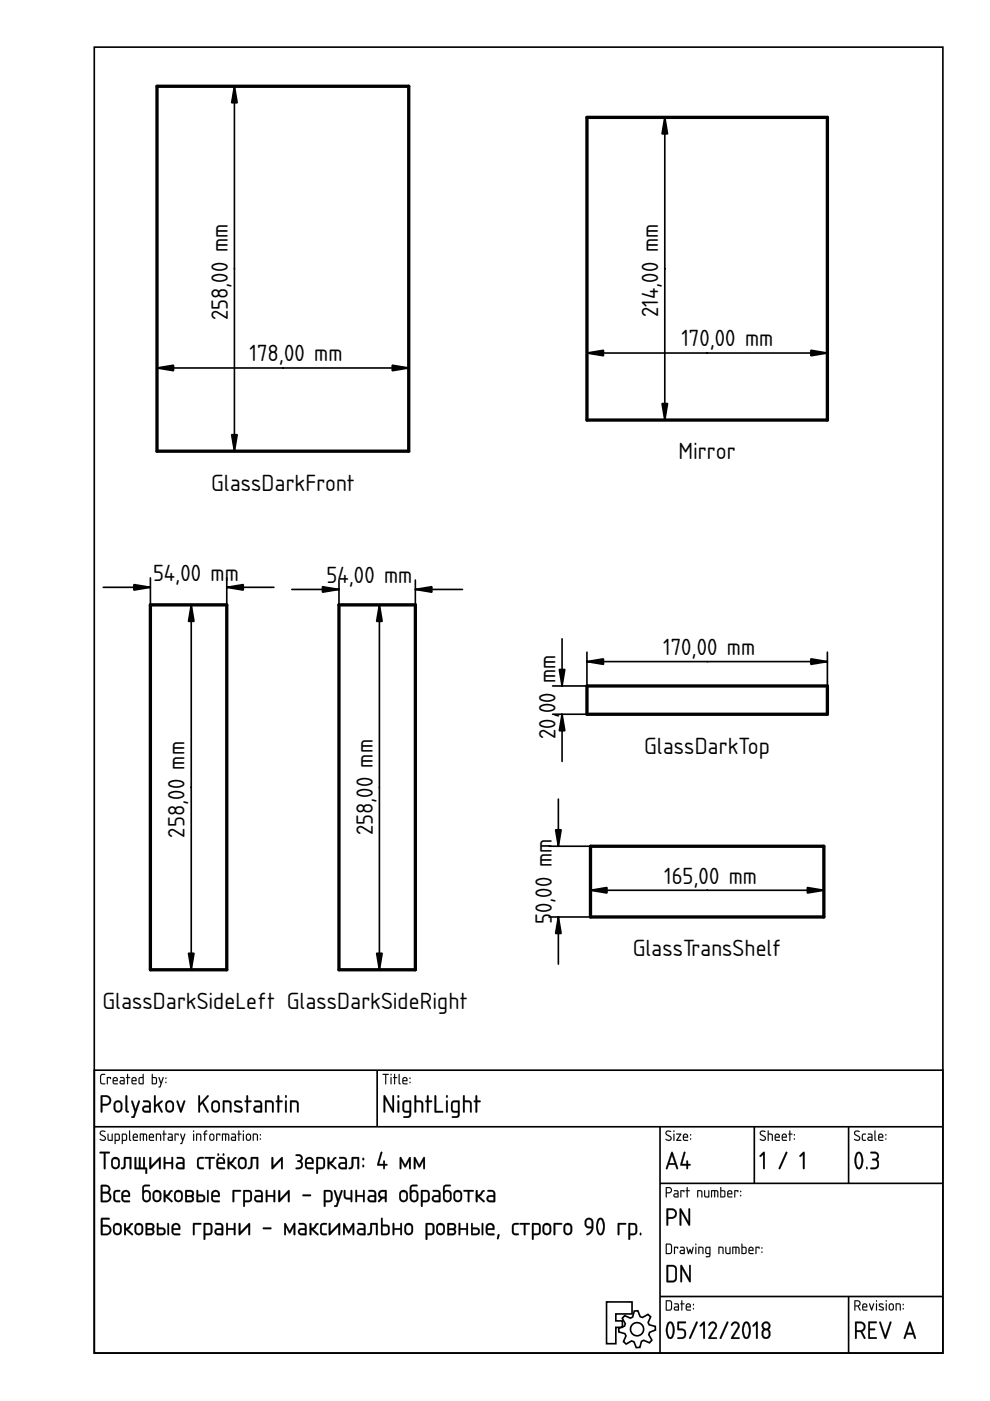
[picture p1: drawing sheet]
<svg xmlns="http://www.w3.org/2000/svg" width="210mm" height="297mm" viewBox="0 0 210 297" stroke-linecap="round" stroke-linejoin="round" font-family="sans-serif">
<defs><g id="words">
<g font-size="4.7">
<text x="48.3" y="67.9" transform="rotate(-90 48.3 67.9)">258,00 mm</text>
<text x="139.6" y="67.2" transform="rotate(-90 139.6 67.2)">214,00 mm</text>
<text x="52.9" y="76.6">178,00 mm</text>
<text x="144.5" y="73.4">170,00 mm</text>
<text x="143.9" y="97.4">Mirror</text>
<text x="44.8" y="104">GlassDarkFront</text>
<text x="32.5" y="123.1">54,00 mm</text>
<text x="69.3" y="123.6">54,00 mm</text>
<text x="140.6" y="138.9">170,00 mm</text>
<text x="117.8" y="144.8" transform="rotate(-90 117.8 144.8)">mm</text>
<text x="117.8" y="151.2" transform="rotate(-90 117.8 151.2)">00</text>
<text x="117.8" y="156.7" transform="rotate(-90 117.8 156.7)">20,</text>
<text x="136.6" y="159.8">GlassDarkTop</text>
<text x="39.1" y="177.6" transform="rotate(-90 39.1 177.6)">258,00 mm</text>
<text x="79" y="177.1" transform="rotate(-90 79 177.1)">258,00 mm</text>
<text x="140.8" y="187.4">165,00 mm</text>
<text x="117" y="195.9" transform="rotate(-90 117 195.9)">5</text>
<text x="117" y="193.6" transform="rotate(-90 117 193.6)">0,00 mm</text>
<text x="134.1" y="202.8">GlassTransShelf</text>
<text x="21.7" y="214">GlassDarkSideLeft GlassDarkSideRight</text>
</g>
</g></defs>
<g fill="none" stroke="#000" stroke-width=".35">
<path d="M20 10h179.9v276.9h-179.9zM20 226.9h179.9v60h-179.9zM20 238.9h179.9M80 226.9v12M139.9 238.9v48M159.9 238.9v12M179.9 238.9v12M139.9 250.9h60M128.6 276h5.4v2.6h-3.4v1.5h1.4v1.3h-1.4v3.5h-2zM132.4 278.9l1.3 .6 .4-.3 .4-1.2 .7-.1 .5 1.3 .5 .1 1.2-.6 .6 .5-.6 1.2 .3 .5 1.2 .3 .1 .8-1.3 .5-.1 .5 .6 1.1-.5 .6-1.2-.5-.5 .2-.3 1.3h-.8l-.5-1.2-.5-.2-1.1 .7-.6-.6 .5-1.2-.2-.4-1.3-.4v-.8l1.2-.4 .2-.5-.7-1.2zM139.9 274.9h60M179.9 274.9v12"/>
<circle cx="135.1" cy="281.8" r="1.4"/>
</g>
<g fill="#000">
<path d="M57.6 245.4h.3v.1v1.7l1.7-1.8h.3v2.4h-.3v-.1v-1.7l-1.7 1.8h-.3zM64.2 253.3h1.6l.2 .1-.2 .2h-1.5h-.1zM55.8 260.3l1.6-.1 .2 .2-.2 .2h-1.5h-.1zM105.6 261.7h.3v.2l-.4 .8-.1-.1z"/>
<path d="M21.7 232.6v1.5h.8a.75 .75 0 0 0 .7-.8 .75 .75 0 0 0-.8-.7zM21.4 232.3l.2-.1a1.69 1.69 0 0 1 1.7 .4 1.1 1.1 0 0 1 .2 1.1 1.1 1.1 0 0 1-1 .7h-.8v1.3v.1h-.3zM24.7 233.8l-.2 .3v.9a.57 .57 0 0 0 .6 .5 .57 .57 0 0 0 .5-.6v-.8l-.2-.3-.4-.1zM24.4 233.5a.92 .92 0 0 1 1.5 .6 1.51 1.51 0 0 1-.3 1.6 .92 .92 0 0 1-.9 .1 .92 .92 0 0 1-.6-.8v-1.1zM26.7 232.3h.2l.1 .1v2.9l.3 .4a.52 .52 0 0 1-.6 0 .52 .52 0 0 1-.1-.7zM27.9 233.4l.3 .1 .5 1.7 .6-1.7 .2-.2 .2 .2-1.1 3.3-.3 .2h-.4l-.1-.2 .4-.1 .3-1zM30.6 234.9l-.1 .4 .2 .2h.9v-.7zM30.4 233.4l1.1-.1 .5 .6v1.9l-.2 .1h-1a.74 .74 0 0 1-.7-.7 .74 .74 0 0 1 .7-.8h.8v-.5l-.2-.2-1-.1zM32.7 232.3h.3v.1v1.9l1.2-.9h.3l-.1 .2-.7 .6 .8 1.4-.1 .3-.2-.1-.8-1.4-.4 .3v1.1h-.3zM35.6 233.8l-.2 .3v.9a.57 .57 0 0 0 .6 .5 .57 .57 0 0 0 .5-.6v-.8l-.1-.3-.4-.1zM35.4 233.5a.92 .92 0 0 1 1.5 .6 1.51 1.51 0 0 1-.3 1.6 .92 .92 0 0 1-1 .1 .92 .92 0 0 1-.5-.8v-1.1zM37.5 233.4l.3 .1 .5 1.7 .6-1.7 .2-.2 .2 .2-.8 2.2-.1 .2-.2-.1zM42.1 232.3l.3 .1v1.6l1.5-1.7 .2-.1 .1 .1-1.1 1.4 1.1 1.9a.18 .18 0 0 1 0 .3 .18 .18 0 0 1-.3-.1l-1-1.8-.5 .5v1.3h-.3zM45.3 233.8l-.1 .3-.1 .9a.57 .57 0 0 0 .7 .5 .57 .57 0 0 0 .5-.6v-.8l-.2-.3-.4-.1zM45.1 233.5a.92 .92 0 0 1 1.5 .6 1.51 1.51 0 0 1-.3 1.6 .92 .92 0 0 1-1 .1 .92 .92 0 0 1-.5-.8v-1.1zM47.3 233.4a1.44 1.44 0 0 1 1.8 .4v1.8l-.2 .3-.2-.3v-1.7l-.3-.2h-.8v2l-.2 .2a3.9 3.9 0 0 1-.1-2.5zM49.8 233.5a1.2 1.2 0 0 1 1.5 .2l-.2 .1-.6-.1a.34 .34 0 0 0-.4 0 .34 .34 0 0 0-.1 .4l1.1 .5a.71 .71 0 0 1 .2 1 .71 .71 0 0 1-1 .2l-.6-.2v-.2h.2a.78 .78 0 0 0 1.2-.2l-.2-.2-.9-.5a.66 .66 0 0 1-.2-1zM52.3 232.3h.2l.1 .1v.9h.6l.1 .2-.2 .2h-.5v2l-.2 .2-.2-.2v-2l-.3-.2 .3-.2zM54.2 234.9l-.1 .4 .2 .2h.9v-.7zM54 233.4l1.1-.1 .4 .6 .1 1.9-.2 .1h-1a.74 .74 0 0 1-.7-.7 .74 .74 0 0 1 .7-.8h.8v-.5l-.2-.2-1-.1zM56.2 233.4a1.44 1.44 0 0 1 1.8 .4v1.8l-.1 .3-.2-.3-.1-1.7-.3-.2h-.8v2l-.1 .2a3.9 3.9 0 0 1-.2-2.5zM58.9 232.3h.2l.1 .1v.9h.5l.2 .2-.2 .2h-.5v2l-.2 .2-.2-.2v-2l-.3-.2 .3-.2zM60.5 233.4h.3v.1v2.2l-.2 .2-.2-.2zM60.4 232.5a.25 .25 0 0 1 .5 0 .25 .25 0 0 1-.5 0zM61.5 233.4a1.44 1.44 0 0 1 1.8 .4v1.8l-.1 .3-.2-.3-.1-1.7-.3-.2h-.8v2l-.1 .2a3.9 3.9 0 0 1-.2-2.5z"/>
<path d="M21.7 232.6v1.5l.8-.1a.72 .72 0 0 0 .7-.7 .72 .72 0 0 0-.8-.7zM21.7 232.5h.7a.77 .77 0 0 1 .8 .8 .77 .77 0 0 1-.7 .8h-.8zM21.4 232.2h.2a1.72 1.72 0 0 1 1.7 .4 1.11 1.11 0 0 1 .2 1.2 1.11 1.11 0 0 1-1 .6h-.8v1.3v.2h-.3zM21.4 232.3v3.4l.1 .2 .2-.2v-1.3a1.49 1.49 0 0 0 1.6-.5h.1a1.1 1.1 0 0 0-.9-1.7zM24.7 233.8l-.2 .3v.9a.58 .58 0 0 0 .9 .4l.2-.5-.1-.9-.5-.3zM24.6 233.8l.4-.2 .4 .2 .2 .3v.8a.59 .59 0 0 1-.5 .7 .59 .59 0 0 1-.7-.6l.1-.9zM24.4 233.5a.94 .94 0 0 1 1.6 .6 1.53 1.53 0 0 1-.3 1.6l-.7 .2-.6-.2a1.81 1.81 0 0 1 0-2.2zM24.5 233.5l-.4 .7a1.4 1.4 0 0 0 .5 1.6 .89 .89 0 0 0 1.3-.8v-1.1l-.2-.3-.7-.3zM26.6 232.2h.3l.1 .2v2.9l.4 .4a.54 .54 0 0 1-.7 0 .54 .54 0 0 1-.1-.7zM26.7 232.3l-.1 .1a8.4 8.4 0 0 0 .2 3.3l.3 .2 .2-.2-.4-.4v-2.9zM27.9 233.4l.3 .1 .5 1.7 .6-1.7 .2-.2 .2 .2-1.1 3.4-.3 .1h-.4l-.1-.2 .1-.1h.3l.3-1zM27.9 233.4l.7 2.3-.3 1-.4 .1 .4 .2 .2-.2 1.1-3.3-.1-.1-.2 .1-.6 1.8-.5-1.8zM30.6 234.9l-.1 .4 .2 .2h.9v-.7zM30.6 234.9l1-.2v.9l-1-.2-.1-.2zM30.4 233.3h1.1l.5 .6v1.9l-.2 .1h-1a.77 .77 0 0 1-.7-.7 .77 .77 0 0 1 .7-.8h.8v-.5l-.2-.2-1-.1zM30.4 233.4v.2l1 .1 .2 .2v.5h-.8a.72 .72 0 0 0-.6 .8 .72 .72 0 0 0 .6 .7l1.1-.1v-1.9l-.4-.5zM32.7 232.2h.3v.2v1.9l1.2-.9h.3l-.1 .3-.7 .5 .8 1.4v.3l-.4-.1-.7-1.4-.4 .3v1.2h-.3zM32.7 232.3v3.5l.3-.1v-1l.4-.3 .8 1.4h.2l-.7-1.6 .7-.6v-.2h-.2l-1.2 .9v-1.9zM35.6 233.8l-.2 .3v.9a.58 .58 0 0 0 .9 .4l.2-.5-.1-.9-.4-.3zM35.6 233.8l.4-.2 .4 .2 .1 .3 .1 .8a.59 .59 0 0 1-.6 .7 .59 .59 0 0 1-.6-.6v-.9zM35.4 233.5a.94 .94 0 0 1 1.5 .6 1.53 1.53 0 0 1-.3 1.6l-.6 .2-.7-.2a1.81 1.81 0 0 1 .1-2.2zM35.4 233.5l-.3 .7a1.4 1.4 0 0 0 .4 1.6 .89 .89 0 0 0 1.4-.8l-.1-1.1-.2-.3-.7-.3zM37.5 233.4l.3 .1 .5 1.7 .6-1.8 .2-.1 .2 .2-.7 2.2-.2 .2-.3-.1-.7-2.2zM37.5 233.4l.7 2.4 .2 .1 .8-2.4-.1-.1-.2 .1-.6 1.7-.5-1.7zM42.1 232.2h.3v.2v1.6l1.5-1.7a.21 .21 0 0 1 .3-.1 .21 .21 0 0 1 0 .4l-1.1 1.1 1.2 2.1-.2 .1-.2-.1-1-1.8-.5 .5v1.2l-.2 .2-.2-.2zM42.1 232.3v3.5h.2l.1-.1v-1.2l.5-.6 1 1.9 .2 .1 .1-.3-1.1-1.9 1-1.2 .1-.2h-.3l-1.5 1.7v-1.6zM45.3 233.8l-.1 .3v.9a.58 .58 0 0 0 .8 .4l.3-.5-.1-.9-.5-.3zM45.3 233.8l.4-.2 .4 .2 .2 .3v.8a.59 .59 0 0 1-.5 .7 .59 .59 0 0 1-.7-.6v-.9zM45.1 233.5a.94 .94 0 0 1 1.6 .6 1.53 1.53 0 0 1-.4 1.6l-.6 .2-.6-.2a1.81 1.81 0 0 1 0-2.2zM45.2 233.5l-.4 .7a1.4 1.4 0 0 0 .5 1.6 .89 .89 0 0 0 1.3-.8v-1.1l-.2-.3-.7-.3zM47.3 233.3h1.1l.5 .2a3.5 3.5 0 0 1 .2 2.3h-.3l-.1-.2-.1-1.8-1-.1v2v.1h-.3zM47.3 233.4v2.4l.3-.1v-2.1h.8l.3 .3v1.7l.2 .3 .2-.3v-1.2a.8 .8 0 0 0-.7-1.1zM49.8 233.5a1.2 1.2 0 0 1 1.5 .2l-.2 .2a.81 .81 0 0 0-1.1 .1l.2 .2 .9 .4a.68 .68 0 0 1 .3 .9 .68 .68 0 0 1-.8 .4l-1-.3 .2-.3 1 .2 .3-.1-.1-.3-1-.5a.68 .68 0 0 1-.2-1.1zM49.8 233.5l-.2 .4 .2 .5 1.1 .5 .2 .3a.8 .8 0 0 1-1.2 .2h-.2l.1 .3 1 .2 .4-.1a.61 .61 0 0 0 .2-.6 .61 .61 0 0 0-.3-.5l-.9-.5-.2-.2a.61 .61 0 0 1 1-.2h.2v-.3l-.9-.2zM52.3 232.2h.3v.2v.9h.6l.2 .2-.3 .2h-.5v2l-.2 .2-.2-.2v-2l-.3-.1-.1-.1 .1-.1 .3-.1zM52.3 232.3v1.1l-.4 .1 .4 .1v2.1l.1 .2 .2-.2v-2.1l.7-.1-.1-.1h-.6v-1zM54.2 234.9l-.1 .4 .2 .2h.9v-.7zM54.2 234.9l1-.2v.9l-1-.2-.1-.2zM53.9 233.3h1.2l.5 .6v1.9l-.2 .1h-1a.77 .77 0 0 1-.7-.7 .77 .77 0 0 1 .7-.8h.8v-.5l-.2-.2-1.1-.1zM54 233.4v.2l1 .1 .2 .2v.5h-.8a.72 .72 0 0 0-.7 .8 .72 .72 0 0 0 .7 .7l1.1-.1v-1.9l-.5-.5zM56.2 233.3h1.1l.6 .2a3.5 3.5 0 0 1 .1 2.3h-.3l-.1-.2v-1.8l-1.1-.1 .1 2-.1 .1h-.3zM56.3 233.4v2.4l.2-.1v-2.1h.8l.4 .3v1.7l.2 .3 .1-.3v-1.2a.8 .8 0 0 0-.7-1.1zM58.9 232.2h.3v.2v.9h.5l.3 .2-.3 .2h-.5v2l-.2 .2-.2-.2v-2l-.3-.1-.1-.1 .1-.1 .3-.1zM58.9 232.3v1.1l-.4 .1 .4 .1v2.1l.1 .2 .2-.2v-2.1l.7-.1-.2-.1h-.5v-1zM60.5 233.3h.3v.2v2.2l-.2 .2-.2-.2zM60.5 233.4v2.3l.1 .2 .2-.2v-2.2zM60.4 232.5a.26 .26 0 0 1 .5 0 .26 .26 0 0 1-.5 0zM60.5 232.3v.4h.2v-.4zM61.5 233.3h1.1l.6 .2a3.5 3.5 0 0 1 .1 2.3h-.3l-.1-.2v-1.8l-1.1-.1 .1 2-.1 .1h-.3zM61.6 233.4v2.4l.2-.1v-2.1h.8l.4 .3v1.7l.2 .3 .1-.3v-1.2a.8 .8 0 0 0-.7-1.1z"/>
<path d="M21.4 227.8l.9-.1v.2h-.7l-.2 .2v1.2l.2 .4h.6l.1 .2h-.7l-.4-.4v-1.3zM22.7 228.4h.8l-.1 .4-.1-.2h-.4l-.1 1.3zM24.2 228.7l-.1 .3h.7l-.2-.4zM24.1 228.5a.55 .55 0 0 1 .7 0 .55 .55 0 0 1 .1 .7h-.8l.1 .5 .8 .1-.7 .1a.91 .91 0 0 1-.2-1.4zM25.6 229.3l.1 .4h.5v-.5zM25.5 228.4h.7l.2 .4v1.1h-.6a.44 .44 0 0 1-.5-.4 .44 .44 0 0 1 .5-.5h.4v-.3l-.7-.2zM27 227.7l.1 .1v.6l.5 .1-.5 .1-.1 1.3-.1-1.3-.2-.1 .2-.1zM28.2 228.7l-.1 .3h.7l-.2-.4zM28.1 228.5a.55 .55 0 0 1 .7 0 .55 .55 0 0 1 .1 .7h-.8l.1 .5 .8 .1-.7 .1a.91 .91 0 0 1-.2-1.4zM29.7 228.6l-.1 .1a.63 .63 0 0 0 0 .7 .63 .63 0 0 0 .7 .3v-1.1zM29.5 228.5l.8-.2v-.5l.1-.1v2.2h-.8l-.2-.3zM32.4 228.6v1.1h.4a.78 .78 0 0 0 .2-1.1zM32.2 227.7l.2 .1v.6h.7l.2 .2v.9l-.3 .4-.8-.1zM33.6 228.4l.2 .1 .4 1 .3-1.1 .2 .1-.8 2.1-.3-.1 .3-.1 .1-.6zM35.1 229.4h.2v.2h-.2zM35.1 228.5h.2v.2h-.2z"/>
<path d="M21.4 227.8l.9-.1v.2h-.7l-.1 .2-.1 1.2 .1 .3 .8 .1v.2h-.7l-.4-.3v-1.4zM21.4 227.8l-.2 .4 .1 1.3 .2 .3 .8 .1-.1-.2h-.6l-.2-.4v-1.2l.2-.2h.7v-.2zM22.7 228.4h.9l-.2 .4-.1-.2h-.4v1.2l-.1 .1-.2-.1zM22.7 228.4l.1 1.5 .1-1.4h.4l.1 .3 .1-.4zM24.2 228.7l-.1 .3h.7l-.2-.4zM24.2 228.7a.36 .36 0 0 1 .4-.1 .36 .36 0 0 1 .2 .4h-.7zM24.1 228.5a.56 .56 0 0 1 .7 0 .56 .56 0 0 1 .1 .7h-.8l.1 .4 .8 .2-.7 .1a.92 .92 0 0 1-.2-1.4zM24.1 228.5l-.2 .4 .1 .9 .9 .1v-.2h-.7l-.1-.3v-.2h.8l-.1-.7-.4-.1zM25.6 229.3l.1 .4h.5v-.5zM25.6 229.3l.6-.1v.5l-.6-.1zM25.5 228.4h.7l.3 .4-.1 1.1h-.6a.46 .46 0 0 1-.5-.4 .46 .46 0 0 1 .5-.5h.4v-.3l-.7-.2zM25.5 228.4v.1l.7 .2v.3h-.4a.43 .43 0 0 0-.4 .5 .43 .43 0 0 0 .4 .4h.6v-1.1l-.2-.4zM27 227.7l.2 .1-.1 .6 .5 .1-.5 .1 .1 1.2-.2 .1-.1-.1v-1.2l-.2-.1 .2-.1zM27 227.7v.7l-.3 .1 .3 .1v1.3l.1-1.3 .5-.1-.5-.1v-.6zM28.2 228.7l-.1 .3h.7l-.2-.4zM28.1 228.7a.36 .36 0 0 1 .5-.1 .36 .36 0 0 1 .2 .4h-.7zM28.1 228.5a.56 .56 0 0 1 .7 0 .56 .56 0 0 1 .1 .7h-.8l.1 .4 .8 .2-.7 .1a.92 .92 0 0 1-.2-1.4zM28.1 228.5l-.2 .4 .1 .9 .9 .1v-.2h-.7l-.1-.3v-.2h.8l-.1-.7-.4-.1zM29.7 228.6l-.1 1 .7 .1v-1.1zM29.7 228.6l.6-.1v1.2h-.4a.65 .65 0 0 1-.2-1.1zM29.5 228.5l.8-.2-.1-.5 .3-.1-.1 2.2h-.8l-.2-.3zM29.5 228.5l-.1 1.1 .3 .3h.7v-2.2l-.1 .1v.6zM32.4 228.6v1.1h.4a.76 .76 0 0 0 0-1.1zM32.4 228.5h.4a.73 .73 0 0 1 .3 1.1l-.7 .1zM32.2 227.7l.2 .1v.6h.7l.2 .2v1.1l-.3 .2-.8-.1zM32.2 227.7v2.1l.8 .1 .3-.4-.1-.9-.2-.2h-.6v-.6zM33.6 228.4l.2 .1 .4 1 .3-1.1 .1-.1 .1 .2-.8 2.1-.3-.1 .3-.1 .1-.6zM33.6 228.4l.5 1.4-.2 .6-.3 .1 .3 .1 .8-2.1-.2-.1-.3 1.1-.4-1zM35.1 229.4h.2v.2h-.2zM35.1 229.4v.2h.1v-.2zM35.1 228.5h.2v.2h-.2zM35.1 228.5v.2h.2v-.2z"/>
<path d="M81.1 227.7h1.2l.1 .1-.5 .1v1.9l-.1 .1-.1-.1v-1.9h-.6zM81.2 227.7v.2h.5l.1 2 .1-2 .5-.1zM82.8 228.4l.2 .1v1.3l-.1 .1-.1-.1zM82.8 228.4l.1 1.5 .1-1.4zM82.8 227.8a.15 .15 0 0 1 .3 0 .15 .15 0 0 1-.3 0zM82.8 227.7v.3h.2v-.3zM83.6 227.7l.2 .1v.6l.4 .1-.4 .1v1.2l-.1 .1-.2-.1 .1-1.2-.3-.1 .3-.1zM83.6 227.7v.7l-.3 .1 .3 .1 .1 1.3v-1.3l.5-.1-.5-.1v-.6zM84.5 227.7l.2 .1v1.7l.3 .3-.2 .1-.3-.3zM84.6 227.7l-.1 1.9 .1 .2 .2 .1-.1-2.1zM85.6 228.7l-.1 .3h.7l-.2-.4zM85.6 228.7a.36 .36 0 0 1 .4-.1 .36 .36 0 0 1 .2 .4h-.7zM85.5 228.5a.56 .56 0 0 1 .7 0 .56 .56 0 0 1 .1 .7h-.8l.1 .4 .8 .2-.7 .1a.92 .92 0 0 1-.2-1.4zM85.5 228.5l-.2 .4 .1 .9 1 .1v-.2h-.8l-.1-.3v-.2h.9l-.1-.7-.4-.1zM86.8 229.4h.2v.2h-.2zM86.9 229.4v.2h.1v-.2zM86.8 228.5h.2v.2h-.2zM86.9 228.5v.2h.1v-.2z"/>
<path d="M81.1 227.7l1.3 .1-.5 .1-.1 2-.1-2h-.6zM82.8 228.4l.2 .1-.1 1.4zM82.8 227.8a.15 .15 0 0 1 .3 0 .15 .15 0 0 1-.3 0zM83.6 227.7l.2 .1v.6l.4 .1-.4 .1-.1 1.3-.1-1.3-.3-.1 .3-.1zM84.5 227.7l.2 .1v1.7l.2 .3-.1 .1-.3-.3zM85.6 228.7l-.1 .3h.7l-.2-.4zM85.5 228.5a.55 .55 0 0 1 .7 0 .55 .55 0 0 1 .1 .7h-.8l.1 .5 .8 .1-.7 .1a.91 .91 0 0 1-.2-1.4zM86.8 229.4h.2v.2h-.2zM86.8 228.5h.2v.2h-.1z"/>
<path d="M81.4 232.2l.3 .1 1.5 2.7v-2.6v-.2h.3v3.6h-.3l-1.5-2.7v2.6v.1h-.3zM81.4 232.3v3.5l.3-.1v-2.7l1.5 2.7 .3 .1v-3.5l-.3 .1v2.7l-1.5-2.8zM84.3 233.3h.3l.1 .2v2.2l-.2 .2-.2-.2zM84.3 233.4v2.3l.2 .2 .1-.2v-2.2zM84.2 232.5a.3 .3 0 0 1 .6 0 .3 .3 0 0 1-.6 0zM84.3 232.3v.4h.3v-.4zM85.8 233.8l-.1 1.5 .2 .2h.9v-1.8zM85.8 233.8l1-.1v1.9l-1-.1-.1-1.4zM85.5 233.5l.6-.2 1 .1 .1 2.9-.2 .5a1.42 1.42 0 0 1-1.5 0l.2-.2h.9l.1-.1 .1-.6a1.01 1.01 0 0 1-1.5-.7v-1.4zM85.6 233.6l-.2 .4v1.5l.4 .4h1v.4l-.2 .3-.9 .1-.2 .1a1.05 1.05 0 0 0 1.6-.5v-2.8a1.64 1.64 0 0 0-1.5 .1zM87.9 232.2h.3v1.1a1.37 1.37 0 0 1 1.3 .2l.2 .5v1.9h-.3l-.1-.2v-1.8l-1-.2v2l-.1 .2-.3-.1zM87.9 232.3v3.5l.3-.1v-2.1h.7l.4 .2 .1 1.9 .3 .1v-1.8l-.2-.4a1.32 1.32 0 0 0-1.3-.3v-1zM90.6 232.2h.2l.1 .2v.9h.5l.2 .2-.2 .2h-.5v2l-.2 .2-.2-.2v-2l-.3-.1-.1-.1 .1-.1 .3-.1zM90.6 232.3l-.1 1.1-.3 .1 .3 .1v2.1l.2 .2 .2-.2v-2.1l.7-.1-.2-.1h-.5v-1zM92.2 232.2h.3v.2v3.1h1.3l.1 .1v.3h-1.7zM92.2 232.3v3.5h1.7v-.2h-.1h-1.3v-3.2zM94.6 233.3h.3l.1 .2v2.2l-.2 .2-.2-.2zM94.6 233.4v2.3l.2 .2 .1-.2v-2.2zM94.5 232.5a.3 .3 0 0 1 .6 0 .3 .3 0 0 1-.6 0zM94.6 232.3v.4h.3v-.4zM96.1 233.8l-.1 1.5 .2 .2h.9v-1.8zM96.1 233.8l1-.1v1.9l-1-.1-.2-1.4zM95.8 233.5l.6-.2 1 .1 .1 2.9-.2 .5a1.42 1.42 0 0 1-1.5 0l.2-.2h.9l.1-.1 .1-.6a1.01 1.01 0 0 1-1.5-.7v-1.4zM95.8 233.6l-.1 .4v1.5l.4 .4h1v.4l-.2 .3-.9 .1-.2 .1a1.05 1.05 0 0 0 1.6-.5v-2.8a1.64 1.64 0 0 0-1.6 .1zM98.2 232.2h.3v1.1a1.37 1.37 0 0 1 1.3 .2l.2 .5v1.9h-.3l-.1-.2v-1.8l-1-.2v2l-.1 .2-.3-.1zM98.2 232.3v3.5l.3-.1v-2.1h.7l.4 .2 .1 1.9 .2 .1 .1-1.8-.2-.4a1.32 1.32 0 0 0-1.3-.3v-1zM100.8 232.2h.3l.1 .2v.9h.5l.2 .2-.2 .2h-.5v2l-.2 .2-.2-.2v-2l-.3-.1-.1-.1 .1-.1 .3-.1zM100.9 232.3l-.1 1.1-.3 .1 .3 .1v2.1l.2 .2 .1-.2v-2.1l.8-.1-.2-.1h-.6v-1z"/>
<path d="M81.4 232.3h.3l1.5 2.7v-2.6v-.2h.3v3.6h-.3l-1.5-2.7v2.6l-.1 .1h-.2zM84.3 233.4h.3v.1v2.2l-.1 .2-.2-.2zM84.3 232.5a.24 .24 0 0 1 .4 0 .24 .24 0 0 1-.4 0zM85.8 233.8l-.1 .3v1.2l.2 .2h.9v-1.8zM85.5 233.5l.6-.2 1 .1 .1 2.9a.79 .79 0 0 1-1.1 .7h-.5v-.3l1-.1 .1-.1 .1-.6a1.06 1.06 0 0 1-1.4-.6l-.1-1.3zM87.9 232.3h.3v1a1.34 1.34 0 0 1 1.3 .2l.2 .5v1.8h-.3v-.1l-.1-1.9-.4-.1h-.7v2v.1h-.3zM90.6 232.3h.2l.1 .1v.9h.5l.2 .2-.2 .2h-.5v2l-.2 .2-.2-.2v-2l-.3-.2 .3-.2zM92.2 232.3h.2l.1 .1v3.1h1.3l.1 .1v.3l-1.7-.1zM94.6 233.4h.3v.1v2.2l-.1 .2-.2-.2zM94.6 232.5a.24 .24 0 0 1 .4 0 .24 .24 0 0 1-.4 0zM96.1 233.8l-.1 .3v1.2l.2 .2h.9v-1.8zM95.8 233.5l.6-.2 1 .1 .1 2.9a.79 .79 0 0 1-1.1 .7h-.5v-.3l1-.1 .1-.1 .1-.6a1.06 1.06 0 0 1-1.5-.6v-1.3zM98.2 232.3h.3v1a1.34 1.34 0 0 1 1.3 .2l.2 .5v1.8h-.3v-.1l-.1-1.9-.4-.1h-.7v2v.1h-.3zM100.9 232.3h.2l.1 .1v.9h.5l.2 .2-.2 .2h-.5v2l-.2 .2-.2-.2v-2l-.3-.2 .3-.2z"/>
<path d="M21.1 244.2h2l.2 .2-.2 .2h-.7v3.1l-.2 .2-.2-.2v-3.1l-.9-.1zM21.2 244.3v.2h.8v3.2l.2 .2 .2-.2v-3.2h.7l.2-.1-.2-.2zM24.1 245.8l-.1 .3-.1 .9a.58 .58 0 0 0 .9 .4l.2-.5-.1-.9v-.2zM24.1 245.8h.8l.2 .3v.8a.59 .59 0 0 1-.6 .7 .59 .59 0 0 1-.6-.6v-1zM23.9 245.5a.94 .94 0 0 1 1.5 .6 1.54 1.54 0 0 1-.3 1.6l-.6 .2-.7-.2a1.81 1.81 0 0 1 .1-2.2zM23.9 245.5l-.3 .7a1.4 1.4 0 0 0 .4 1.5 .9 .9 0 0 0 1.4-.7v-.9a.92 .92 0 0 0-1.5-.6zM26.3 245.3h1.5v2.6h-.3v-.2v-2h-.8a3.1 3.1 0 0 1-.2 2l-.7 .2-.1-.1v-.3a.46 .46 0 0 0 .5-.4zM26.3 245.4v1.7a.67 .67 0 0 1-.6 .6 .62 .62 0 0 0 .8 0 .62 .62 0 0 0 .1-.8v-1.2h.9v2l.3 .1v-2.4zM28.6 245.3h.3v.2v2h.6l-.1-2 .2-.2 .2 .2v2h.6l-.1-2 .1-.2h.3v2.2l.5 .1v1.3h-.3l-.1-1h-2.2zM28.6 245.4v2.4l2.3 .1v.9h.2v-1.2h-.4v-2.2l-.3 .1v2.1h-.6v-2.1l-.2-.2-.1 .2v2.1h-.6v-2.1zM31.7 245.4l.3-.1 .1 .2v1.7l1.6-1.8 .3-.1v2.6h-.3v-.2v-1.7l-1.6 1.8h-.4zM31.7 245.4v2.4h.4l1.6-1.9v1.8l.3 .1v-2.4l-.3 .1-1.7 1.7v-1.7v-.1zM34.7 245.3h.3l.1 .2v.9h1.2v-.9l.1-.2h.3v2.6h-.3l-.1-.2v-1h-1.2v1l-.1 .2h-.3zM34.8 245.4v2.4l.2-.1v-1h1.4v1l.2 .1v-2.4l-.2 .1v.9h-1.4v-.9v-.1zM37.8 246.9l-.1 .4 .2 .2h.9v-.7zM37.7 246.9l1.1-.2v.8l-1.1-.1-.1-.2zM37.5 245.3h1.1l.5 .6v1.9l-.2 .1h-.9a.77 .77 0 0 1-.7-.8 .77 .77 0 0 1 .7-.7h.8l-.1-.5-.2-.2-1-.1zM37.5 245.4v.2l1 .1 .3 .2v.5h-.8a.72 .72 0 0 0-.7 .7 .72 .72 0 0 0 .7 .8l1.1-.1v-1.9l-.5-.5z"/>
<path d="M21.2 244.2h1.9l.2 .2-.2 .2h-.7v3.1l-.2 .2-.2-.2v-3.1l-.8-.1zM24.1 245.8l-.2 .3v.9a.57 .57 0 0 0 .6 .5 .57 .57 0 0 0 .5-.6v-.8l-.1-.3zM23.9 245.5a.92 .92 0 0 1 1.5 .6 1.52 1.52 0 0 1-.3 1.5 .92 .92 0 0 1-1 .2 .92 .92 0 0 1-.5-.8v-1.1zM26.3 245.4h1.5v2.4h-.3v-.1v-2h-.9a3.1 3.1 0 0 1-.1 2l-.7 .2-.1-.1v-.2a.47 .47 0 0 0 .6-.5zM28.6 245.4h.3v.1v2h.6v-2l.1-.2 .2 .2v2h.6v-2v-.1h.3v2.1l.4 .1 .1 .2-.1 1h-.2l-.1-.9h-2.2zM31.7 245.4h.3l.1 .1v1.7l1.6-1.8h.3v2.4h-.2l-.1-.1v-1.7l-1.6 1.8h-.4zM34.8 245.3h.2l.1 1.1h1.2v-.9l.1-.2h.2v2.5h-.2l-.1-.1v-1h-1.2v1l-.1 .1h-.2zM37.7 246.9v.4l.2 .2h.9v-.7zM37.5 245.3h1.1l.5 .6v1.9l-.2 .1h-.9a.74 .74 0 0 1-.7-.8 .74 .74 0 0 1 .7-.7h.8l-.1-.5-.2-.2-1-.1z"/>
<path d="M21.3 239.8a.7 .7 0 0 1 1 .2h-.1a.48 .48 0 0 0-.5-.1 .48 .48 0 0 0-.3 .5l1 .7-.1 .7a.76 .76 0 0 1-1.1-.3l.8 .2 .2-.4-1-.9zM21.3 239.9l-.1 .5 .8 .6a.37 .37 0 0 1 .2 .5 .37 .37 0 0 1-.5 .2l-.5-.2v.2a.67 .67 0 0 0 .8 .2 .67 .67 0 0 0 .4-.8l-1.1-.8 .2-.4 .7 .1 .1-.2-.6-.1zM22.8 240.4l.2 .1v1l.7 .2v-1.2l.2-.1v1.5h-.7l-.3-.1zM22.8 240.4l.1 1.3 1 .2v-1.5l-.2 .1v1.2h-.5l-.2-.2v-1zM24.5 240.6v1.1l.6-.1v-1zM24.5 240.6l.7 .1-.1 1h-.6zM24.3 240.4h.9l.2 .4-.1 1-.8 .1-.1 .7-.1-.2zM24.3 240.4v2.1l.2-.1v-.5h.5a.94 .94 0 0 0 .3-1.4zM26 240.6v1.1l.6-.1 .1-1zM26 240.6l.7 .1-.1 1h-.6zM25.8 240.4h.9l.3 .4-.2 1-.8 .1-.1 .7-.1-.2zM25.9 240.4v2.1l.1-.1v-.5h.5a.94 .94 0 0 0 .3-1.4zM27.4 239.7l.2 .1v1.7l.2 .3-.1 .1-.4-.3zM27.4 239.7v1.9v.2l.3 .1-.1-2.1zM28.4 240.7v.3h.6l-.2-.4zM28.4 240.7a.36 .36 0 0 1 .5-.1 .36 .36 0 0 1 .1 .4h-.7zM28.3 240.5a.56 .56 0 0 1 .8 0 .56 .56 0 0 1 0 .7h-.7v.4l.9 .2-.7 .1a.92 .92 0 0 1-.3-1.4zM28.3 240.5l-.1 .4 .1 .9 .9 .1v-.2h-.8l-.1-.3v-.2h.9l-.1-.7-.4-.1zM29.7 240.3l1.3 .1 .2 .4v1.1l-.2-.1-.1-1.2h-.4v1.2l-.1 .1-.1-.1v-1.2h-.5l.1 1.2-.2 .1zM29.7 240.4v1.5l.1-.1v-1.3h.5l.1 1.4 .1-1.4 .4 .1 .1 1.2h.1a1.36 1.36 0 0 0-.2-1.4zM31.8 240.7v.3h.6l-.1-.4zM31.8 240.7a.36 .36 0 0 1 .5-.1 .36 .36 0 0 1 .1 .4h-.6zM31.7 240.5a.56 .56 0 0 1 .8 0 .56 .56 0 0 1 .1 .7h-.8v.4l.9 .2-.7 .1a.92 .92 0 0 1-.3-1.4zM31.8 240.5l-.2 .4 .1 .9 .9 .1v-.2h-.7l-.1-.3v-.2h.8l-.1-.7-.4-.1zM33.1 240.4l.6-.1 .4 .2v1.4l-.2-.2v-1.1h-.6v1.2l-.2 .1zM33.1 240.4v1.4h.1v-1.3l.7 .2 .2 1.2v-.7a.7 .7 0 0 0-.2-.8 .7 .7 0 0 0-.8 0zM34.7 239.7l.2 .1v.6l.4 .1-.4 .1v1.2l-.2 .1-.1-.1v-1.2l-.2-.1 .2-.1zM34.7 239.7v.7l-.3 .1h.3v1.4l.1-1.4h.5l-.5-.1v-.6zM35.8 241.3l.1 .3 .5 .1v-.5zM35.8 241.3l.6-.1v.5l-.6-.1zM35.7 240.4h.7l.3 .4-.1 1.1h-.6a.46 .46 0 0 1-.5-.5 .46 .46 0 0 1 .5-.4h.4v-.3l-.7-.2zM35.7 240.4v.1l.7 .2v.3h-.4a.43 .43 0 0 0-.5 .4 .43 .43 0 0 0 .5 .5l.6-.1v-1l-.2-.4zM37 240.4h.9l-.1 .4-.1-.2h-.5v1.2l-.1 .1-.1-.1zM37.1 240.4v1.5l.1-1.4h.5l.1 .3 .1-.4zM38.2 240.4h.2l.3 1.1 .4-1.1 .1-.1 .1 .2-.8 2.1-.3-.1 .2-.1 .2-.6zM38.2 240.4l.4 1.4-.1 .6-.3 .1h.3l.8-2-.2-.1-.4 1.1-.3-1zM41 240.4l.2 .1v1.3l-.1 .1-.2-.1zM41 240.4l.1 1.5v-1.4zM40.9 239.8a.15 .15 0 0 1 .3 0 .15 .15 0 0 1-.3 0zM41 239.7v.3h.1v-.3zM41.6 240.4l.6-.1 .4 .2 .1 1.4-.3-.2v-1.1h-.6v1.2l-.2 .1zM41.6 240.4v1.4h.2v-1.3l.7 .2 .1 1.2 .1-.7a.7 .7 0 0 0-.3-.8 .7 .7 0 0 0-.8 0zM43.4 239.8l.5-.1v.2h-.3l-.1 .4 .5 .1-.5 .2v1.2l-.1 .1-.1-1.3-.2-.2 .2-.1zM43.4 239.8l-.1 .6h-.2l.2 .1 .1 1.4 .1-1.4 .4-.1h-.4v-.4l.4-.1v-.2zM44.7 240.6l-.1 .9 .5 .1 .1-.8-.2-.2zM44.7 240.6h.5l.1 .7a.36 .36 0 0 1-.4 .4 .36 .36 0 0 1-.3-.3zM44.6 240.4l.5-.1 .3 .4 .1 .8-.4 .4h-.4l-.3-.4v-.8zM44.6 240.5l-.2 .2v.6a.53 .53 0 0 0 .5 .6 .53 .53 0 0 0 .5-.6l-.1-.8-.4-.1zM45.9 240.4h.8l-.1 .4-.1-.2h-.5l.1 1.2-.2 .1-.1-.1zM45.9 240.4v1.5l.1-1.4h.5l.1 .3 .1-.4zM47.1 240.3l1.4 .1 .1 .4v1.1l-.2-.1-.1-1.2h-.4l.1 1.2-.2 .1-.1-.1v-1.2h-.4v1.2l-.2 .1zM47.1 240.4v1.5l.2-.1v-1.3h.4l.1 1.4 .1-1.4 .4 .1 .1 1.2h.2a1.36 1.36 0 0 0-.3-1.4zM49.2 241.3l.1 .3 .5 .1v-.5zM49.2 241.3l.6-.1v.5l-.6-.1zM49.1 240.4h.7l.3 .4-.1 1.1h-.6a.46 .46 0 0 1-.5-.5 .46 .46 0 0 1 .5-.4h.4v-.3l-.7-.2zM49.1 240.4v.1l.7 .2v.3h-.4a.43 .43 0 0 0-.4 .4 .43 .43 0 0 0 .4 .5l.6-.1v-1l-.2-.4zM50.6 239.7l.2 .1-.1 .6 .5 .1-.5 .1 .1 1.2-.2 .1-.1-.1v-1.2l-.2-.1 .2-.1zM50.6 239.7v.7l-.3 .1h.3v1.4l.1-1.4h.5l-.5-.1v-.6zM51.5 240.4l.2 .1v1.3l-.1 .1-.1-.1zM51.5 240.4l.1 1.5 .1-1.4zM51.5 239.8a.15 .15 0 0 1 .3 0 .15 .15 0 0 1-.3 0zM51.5 239.7v.3h.2v-.3zM52.5 240.6l-.1 .9 .5 .1 .1-.8-.2-.2zM52.4 240.6h.5l.1 .7a.36 .36 0 0 1-.3 .4 .36 .36 0 0 1-.4-.3zM52.3 240.4l.5-.1 .4 .4v.8l-.3 .4h-.4l-.4-.4v-.8zM52.3 240.5l-.1 .2-.1 .6a.53 .53 0 0 0 .6 .6 .53 .53 0 0 0 .5-.6l-.1-.8-.4-.1zM53.6 240.4l.7-.1 .3 .2 .1 1.4-.2-.2-.1-1.1h-.6v1.2l-.2 .1zM53.6 240.4v1.4h.2v-1.3l.7 .2 .1 1.2 .1-.7a.7 .7 0 0 0-.2-.8 .7 .7 0 0 0-.9 0zM55.1 241.4h.2v.2h-.2zM55.1 241.4v.2h.2v-.2zM55.1 240.5h.2v.2h-.2zM55.1 240.5v.2h.2v-.2z"/>
<path d="M21.3 239.8a.64 .64 0 0 1 1 .2h-.1a.49 .49 0 0 0-.5-.1 .49 .49 0 0 0-.3 .5l.7 .4a.6 .6 0 0 1 .2 .9 .6 .6 0 0 1-.9 .1l-.2-.2v-.1a.51 .51 0 0 0 .6 .2 .51 .51 0 0 0 .4-.5l-.9-.6-.2-.4zM22.8 240.4l.2 .1v1l.2 .2h.5v-1.2l.2-.1v1.5l-1-.1zM24.5 240.6v1.1h.6l.1-1zM24.3 240.4a.77 .77 0 0 1 1 .1 .77 .77 0 0 1 .1 .9l-.2 .5h-.7v.6h-.2zM26 240.6v1.1h.6l.1-1zM25.9 240.4a.77 .77 0 0 1 .9 .1 .77 .77 0 0 1 .1 .9l-.2 .5h-.7v.6h-.1zM27.4 239.7l.2 .1v1.7l.2 .3-.1 .1-.3-.3zM28.4 240.7v.3h.6l-.2-.4zM28.3 240.5a.55 .55 0 0 1 .8 0 .55 .55 0 0 1 0 .7h-.7l.1 .5 .7 .1-.6 .1a.91 .91 0 0 1-.3-1.4zM29.7 240.4h1.2a1.25 1.25 0 0 1 .2 1.5l-.1-1.2-.3-.1h-.2l-.1 1.3-.1-.1v-1.2h-.5v1.2l-.1 .1zM31.8 240.7v.3h.6l-.1-.4zM31.7 240.5a.55 .55 0 0 1 .8 0 .55 .55 0 0 1 .1 .7h-.8l.1 .5 .8 .1-.7 .1a.91 .91 0 0 1-.3-1.4zM33.1 240.4a.71 .71 0 0 1 .8 0 .71 .71 0 0 1 .3 .8l-.1 .7-.2-1.2-.6-.1v1.2l-.2 .1zM34.7 239.7l.2 .1v.6l.4 .1-.4 .1-.2 1.3-.1-1.3-.2-.1 .2-.1zM35.8 241.3l.1 .4h.5v-.5zM35.7 240.4h.7l.2 .4v1.1h-.6a.44 .44 0 0 1-.5-.5 .44 .44 0 0 1 .5-.4h.4v-.3l-.7-.2zM37 240.4h.9l-.1 .4-.1-.2h-.5l-.1 1.3zM38.2 240.4l.2 .1 .3 1 .4-1.1 .2 .1-.8 2.1-.3-.1 .2-.1 .2-.6zM41 240.4l.2 .1-.1 1.4zM40.9 239.8a.15 .15 0 0 1 .3 0 .15 .15 0 0 1-.3 0zM41.6 240.4a.71 .71 0 0 1 .8 0 .71 .71 0 0 1 .3 .8l-.1 .7-.2-1.2-.6-.1v1.2l-.2 .1zM43.4 239.8l.5-.1v.2l-.4 .1v.3l.4 .1-.4 .2-.1 1.3-.1-1.3-.2-.2 .2-.1zM44.7 240.6l-.1 .8a.34 .34 0 0 0 .3 .3 .34 .34 0 0 0 .4-.4l-.2-.7zM44.6 240.5l.6-.1a.93 .93 0 0 1-.1 1.5l-.4-.1a.96 .96 0 0 1-.1-1.3zM45.9 240.4h.8l-.1 .4-.1-.2h-.5l-.1 1.3zM47.1 240.4h1.2a1.25 1.25 0 0 1 .2 1.5l-.1-1.2-.3-.1h-.2l-.1 1.3-.1-.1v-1.2h-.4v1.2l-.2 .1zM49.2 241.3l.1 .4h.5v-.5zM49.1 240.4h.7l.2 .4v1.1h-.6a.44 .44 0 0 1-.5-.5 .44 .44 0 0 1 .5-.4h.4v-.3l-.7-.2zM50.6 239.7l.1 .1v.6l.5 .1-.5 .1-.1 1.3-.1-1.3-.2-.1 .2-.1zM51.5 240.4l.2 .1-.1 1.4zM51.5 239.8a.15 .15 0 0 1 .3 0 .15 .15 0 0 1-.3 0zM52.5 240.6l-.2 .8a.34 .34 0 0 0 .4 .3 .34 .34 0 0 0 .3-.4l-.1-.7zM52.3 240.5l.6-.1a.93 .93 0 0 1 0 1.5l-.4-.1a.96 .96 0 0 1-.2-1.3zM53.6 240.4a.71 .71 0 0 1 .9 0 .71 .71 0 0 1 .2 .8l-.1 .7-.1-1.2-.7-.1v1.2l-.2 .1zM55.1 241.4h.2v.2h-.2zM55.1 240.5h.2v.2h-.2z"/>
<path d="M21.4 251.3l1-.1a.93 .93 0 0 1 .9 .6 .93 .93 0 0 1-.2 1 1.11 1.11 0 0 1 .5 1.2 1.11 1.11 0 0 1-1 .9l-1.2-.1zM21.7 253.1v1.5h.8a.74 .74 0 0 0 .7-.8 .74 .74 0 0 0-.7-.7zM21.7 251.6v1.1h.8a.56 .56 0 0 0 .5-.6 .56 .56 0 0 0-.5-.5zM24.2 252.5l.4-.2h.7h.2v.3a.86 .86 0 0 0-1.1 .5v1.2l.2 .2 .8 .1 .1 .1a.92 .92 0 0 1-1.5-.5l.1-1.4zM26.2 252.9l-.1 .5h1.1a.59 .59 0 0 0-.7-.7zM26 252.6a.92 .92 0 0 1 1.3-.1 .92 .92 0 0 1 .1 1.3h-1.3v.3l.2 .4 1.2 .1v.2l-1 .1-.5-.2-.2-.4-.1-1.1z"/>
<path d="M21.5 251.2h.9a.96 .96 0 0 1 .9 .6 .96 .96 0 0 1-.2 1.1v-.1a1.11 1.11 0 0 1 .5 1.2 1.11 1.11 0 0 1-1 .9h-1.2l-.1-3.5zM21.4 251.3v3.5l1.2 .1a1.08 1.08 0 0 0 .9-.9 1.08 1.08 0 0 0-.5-1.2l.3-.4a.92 .92 0 0 0-.3-1l-.4-.2zM21.7 253.1v1.5l.8-.1a.72 .72 0 0 0 .7-.7 .72 .72 0 0 0-.7-.7zM21.7 253l1 .1 .3 .2a.75 .75 0 0 1 .2 .8 .75 .75 0 0 1-.7 .5h-.8zM21.7 251.6v1.1h.8a.53 .53 0 0 0 .5-.6 .53 .53 0 0 0-.5-.5zM21.7 251.5h.8a.58 .58 0 0 1 .6 .6 .58 .58 0 0 1-.6 .6h-.8zM24.2 252.5l.4-.2h.7h.2v.3a.86 .86 0 0 0-1.1 .5l.1 1.2 1 .3v.1a.93 .93 0 0 1-1.5-.5v-1.4zM24.3 252.5l-.2 .3v1.4a.87 .87 0 0 0 1.4 .5l-.2-.2h-.7a1.97 1.97 0 0 1 0-1.8l.7-.1 .2-.1-.2-.2h-.5zM26.2 252.9l-.1 .5h1.1a.57 .57 0 0 0-.5-.7zM26.2 252.9a.59 .59 0 0 1 .8-.2 .59 .59 0 0 1 .2 .7h-1.1zM26 252.5l.5-.2h.4l.6 .5v.9l-1.4 .1 .2 .7h1.1l.2 .2-.2 .2h-.9l-.6-.2a1.6 1.6 0 0 1-.2-1.5zM26 252.6l-.2 .6v1.1l.2 .3 .5 .3 1-.1v-.2l-1.2-.1-.2-.4v-.4h1.3a.9 .9 0 0 0-.2-1.2 .9 .9 0 0 0-1.2 .1z"/>
<path d="M30.7 252.8l-.1 .3-.1 .9a.54 .54 0 0 0 .6 .5 .54 .54 0 0 0 .5-.6l-.1-.9-.4-.3zM30.7 252.8l.6-.1 .3 .4v1.1l-.4 .3h-.4l-.3-.3v-1.2zM30.3 251.4a1.42 1.42 0 0 1 1.5-.2v.3l-1.2 .1-.1 .9a.91 .91 0 0 1 1.5 .6 1.55 1.55 0 0 1-.3 1.6 .91 .91 0 0 1-1 .1 .91 .91 0 0 1-.6-.8v-2.1zM30.3 251.4l-.1 .5v2.1l.3 .7a.91 .91 0 0 0 .9 .1 .91 .91 0 0 0 .5-.8v-.9a.89 .89 0 0 0-1.4-.5l.1-1 1.1-.1-.1-.3a1.35 1.35 0 0 0-1.3 .2zM32.9 252.8l-.1 .3-.1 .9a.58 .58 0 0 0 .9 .4l.2-.5-.1-1v-.1zM32.9 252.8h.8l.1 .3 .1 .8a.59 .59 0 0 1-.6 .6 .59 .59 0 0 1-.6-.5v-1zM32.7 252.5a.94 .94 0 0 1 1.5 .6 1.54 1.54 0 0 1-.3 1.5l-.6 .3-.7-.2a1.81 1.81 0 0 1 .1-2.2zM32.7 252.5l-.3 .7a1.4 1.4 0 0 0 .4 1.5 .9 .9 0 0 0 1.4-.7v-.9a.92 .92 0 0 0-1.5-.6zM34.8 252.3l.3 .1v.9l.4-.1 .6-.8 .3-.1 .2 .1-.7 1-.4 .2 1.1 1v.2l-.3 .1-1.2-1.1v.9a.21 .21 0 0 1-.2 .2 .21 .21 0 0 1-.2-.2zM34.8 252.4v2.4h.3v-1.1l1.2 1.1h.2v-.2l-1.1-1 .3-.1 .9-1.1h-.4l-.6 .8-.5 .2-.1-1zM37.5 252.8l-.2 .3v.9a.58 .58 0 0 0 .9 .4l.2-.5-.1-1-.1-.1zM37.4 252.8h.8l.2 .3v.8a.59 .59 0 0 1-.5 .6 .59 .59 0 0 1-.7-.5l.1-1zM37.2 252.5a.94 .94 0 0 1 1.6 .6 1.54 1.54 0 0 1-.3 1.5l-.7 .3-.6-.2a1.81 1.81 0 0 1 0-2.2zM37.2 252.5l-.3 .7a1.4 1.4 0 0 0 .5 1.5 .9 .9 0 0 0 1.3-.7v-.9a.92 .92 0 0 0-1.5-.6zM39.6 253.8v.7h.8a.35 .35 0 0 0 .3-.4 .35 .35 0 0 0-.3-.3zM39.6 253.8h.9l.3 .2v.3l-.3 .2h-.9zM39.3 252.4l1.1-.1a.76 .76 0 0 1 .7 .5 .76 .76 0 0 1-.2 .8 .74 .74 0 0 1 .2 .8 .74 .74 0 0 1-.7 .5h-.9l-.2-.1zM39.3 252.4v2.3l1.1 .2a.71 .71 0 0 0 .7-.5 .71 .71 0 0 0-.3-.8 .7 .7 0 0 0 .3-.8 .7 .7 0 0 0-.7-.5zM39.6 252.7v.7h.8a.35 .35 0 0 0 .3-.3 .35 .35 0 0 0-.3-.4zM39.6 252.7h1a.38 .38 0 0 1 .2 .5 .38 .38 0 0 1-.4 .2h-.8zM42 253.6v.9h.7a.44 .44 0 0 0 .4-.4 .44 .44 0 0 0-.4-.5zM42 253.6h.7a.49 .49 0 0 1 .5 .5 .49 .49 0 0 1-.5 .5h-.7zM41.7 252.3h.3v.2v.8l.8-.1a.84 .84 0 0 1 .7 .9 .84 .84 0 0 1-.7 .8l-1.1-.1zM41.7 252.4v2.3l.2 .2a1.58 1.58 0 0 0 1.4-.2l.2-.5-.1-.7-.4-.2h-1v-.8zM43.9 252.3h.3l.1 .2v2.2l-.2 .2-.2-.2zM44 252.4l-.1 2.3 .2 .2 .1-.2v-2.2zM45.3 252.9l-.2 .5h1.1a.57 .57 0 0 0-.5-.7zM45.2 252.9a.59 .59 0 0 1 .8-.2 .59 .59 0 0 1 .3 .7h-1.2zM45.1 252.5l.4-.2h.5l.5 .5 .1 .9-1.5 .1 .2 .7h1.1l.2 .2-.2 .2h-.9l-.5-.2a1.6 1.6 0 0 1-.2-1.5zM45.1 252.6l-.3 .6v1.1l.2 .3 .5 .3 1-.1v-.2l-1.2-.1-.2-.4v-.4h1.3a.9 .9 0 0 0-.1-1.2 .9 .9 0 0 0-1.2 .1z"/>
<path d="M30.7 252.8l-.2 .3v.9a.56 .56 0 0 0 .6 .5 .56 .56 0 0 0 .5-.6v-.8l-.1-.3-.4-.1zM30.3 251.4a1.38 1.38 0 0 1 1.3-.2h.2v.3l-1.2 .1-.1 .9a.91 .91 0 0 1 1.5 .6 1.53 1.53 0 0 1-.3 1.6 .91 .91 0 0 1-1 .1 .91 .91 0 0 1-.5-.8v-2.1zM32.9 252.8l-.2 .2v1a.57 .57 0 0 0 .6 .5 .57 .57 0 0 0 .5-.6v-.8l-.1-.3zM32.7 252.5a.92 .92 0 0 1 1.5 .6 1.52 1.52 0 0 1-.3 1.5 .92 .92 0 0 1-1 .2 .92 .92 0 0 1-.5-.8v-1.1zM34.8 252.4h.3v.9a.95 .95 0 0 0 .9-.8l.4-.2a.17 .17 0 0 1 .2 .1 .17 .17 0 0 1-.1 .3l-.6 .7-.4 .2 1 1a.18 .18 0 0 1 0 .3 .18 .18 0 0 1-.2-.1l-1.2-1v.9a.19 .19 0 0 1-.2 .2 .19 .19 0 0 1-.2-.2zM37.5 252.8l-.2 .2v1a.57 .57 0 0 0 .6 .5 .57 .57 0 0 0 .5-.6v-.8l-.2-.3zM37.2 252.5a.92 .92 0 0 1 1.5 .6 1.52 1.52 0 0 1-.2 1.5 .92 .92 0 0 1-1 .2 .92 .92 0 0 1-.6-.8v-1.1zM39.6 253.8v.7h.8a.37 .37 0 0 0 .4-.4 .37 .37 0 0 0-.4-.3zM39.3 252.4l1.1-.1a.73 .73 0 0 1 .7 .5 .73 .73 0 0 1-.2 .8 .73 .73 0 0 1 .2 .8 .73 .73 0 0 1-.7 .5h-.9l-.2-.1zM39.6 252.7v.7h.8a.37 .37 0 0 0 .4-.3 .37 .37 0 0 0-.4-.4zM42 253.6v.9h.7a.46 .46 0 0 0 .4-.4 .46 .46 0 0 0-.4-.5zM41.7 252.3l.3 .2v.8h.8a.81 .81 0 0 1 .7 .8 .81 .81 0 0 1-.7 .8l-1.1-.1zM43.9 252.3h.3v.2v2.2l-.1 .2-.2-.2zM45.3 252.9l-.2 .5h1.2a.59 .59 0 0 0-.7-.7zM45.1 252.6a.92 .92 0 0 1 1.2-.1 .92 .92 0 0 1 .1 1.3h-1.3v.3l.2 .4 1.3 .1v.2l-1.1 .1-.5-.2-.2-.4v-1.1z"/>
<path d="M42 245.5l.3-.2h.8h.1v.3a.86 .86 0 0 0-1.1 .5l.1 1.2 .1 .2 .9 .1v.1a.92 .92 0 0 1-1.4-.5v-1.4zM43.4 245.3l2.1 .1v.2l-.8 .1-.1 2.1h-.3v-.1v-2l-.9-.1zM47.3 244.6h.2v.2l-.1 .2zM46.2 244.6h.2v.2l-.1 .2zM46.4 245.9l-.2 .5h1.2a.58 .58 0 0 0-.3-.7 .58 .58 0 0 0-.7 .2zM46.2 245.5a.92 .92 0 0 1 1.2 0 .92 .92 0 0 1 .1 1.3h-1.3l.2 .7h1.1l.2 .2-.2 .2h-.9a.89 .89 0 0 1-.7-1.2 1.15 1.15 0 0 1 .3-1.2zM48.3 245.4h.3v.9a.95 .95 0 0 0 .9-.8l.4-.2a.17 .17 0 0 1 .2 .1 .17 .17 0 0 1-.1 .3l-.6 .7-.4 .2 1.1 1a.18 .18 0 0 1 0 .3 .18 .18 0 0 1-.3-.1l-1.2-1v.9a.19 .19 0 0 1-.2 .2 .19 .19 0 0 1-.1-.2zM51 245.8l-.2 .3v.9a.57 .57 0 0 0 .6 .5 .57 .57 0 0 0 .5-.6v-.8l-.1-.3zM50.8 245.5a.92 .92 0 0 1 1.5 .6 1.52 1.52 0 0 1-.3 1.5 .92 .92 0 0 1-1 .2 .92 .92 0 0 1-.5-.8v-1.1zM53.2 245.4h1.5v2.4h-.3v-.1v-2h-.9a3.1 3.1 0 0 1-.1 2l-.7 .2-.1-.1v-.2a.47 .47 0 0 0 .6-.5z"/>
<path d="M42 245.5l.3-.2h.8h.1v.3a.86 .86 0 0 0-1 .5v1.2l1 .3 .1 .1a.93 .93 0 0 1-1.5-.5v-1.4zM42 245.5l-.2 .4v1.3a.87 .87 0 0 0 1.4 .5l-.2-.2h-.7a1.97 1.97 0 0 1 0-1.8l.8-.1 .1-.1-.1-.2h-.6zM43.4 245.3h2.1v.3l-.1 .1h-.7l-.1 2.2h-.3v-.2v-2l-.9-.1zM43.4 245.4v.2h.9v2.1l.3 .1v-2.2h.8l.1-.2zM47.3 244.5l.2 .1v.4l-.1 .1h-.2zM47.3 244.6v.4l.2-.2v-.2zM46.2 244.5l.2 .1v.4l-.1 .1h-.2zM46.2 244.6v.4l.2-.2v-.2zM46.4 245.9l-.2 .5h1.2l-.2-.5a.61 .61 0 0 0-.8 0zM46.3 245.9a.59 .59 0 0 1 .8-.2 .59 .59 0 0 1 .3 .7h-1.2zM46.2 245.5l.4-.2h.5l.4 .3 .2 .3v.8l-1.5 .1 .2 .7 1.3 .1v.3h-1.1a.92 .92 0 0 1-.7-1.2 1.17 1.17 0 0 1 .3-1.2zM46.2 245.5a2.36 2.36 0 0 0-.1 2.1l.5 .3 1-.1v-.2l-1.2-.1-.2-.4v-.4h1.3a.9 .9 0 0 0-.1-1.1 .9 .9 0 0 0-1.2 0zM48.3 245.3l.3 .1v.9l.5-.1 .6-.8 .3-.1 .2 .1-.8 1-.4 .2 1.1 1 .1 .2-.4 .1-1.2-1.1 .1 .9a.21 .21 0 0 1-.3 .2 .21 .21 0 0 1-.2-.2zM48.3 245.4v2.4h.3v-1.1l1.2 1.1h.3v-.2l-1.1-1 .3-.1 .8-1.1h-.4l-.6 .8-.5 .2v-1zM51 245.8l-.2 .3v.9a.58 .58 0 0 0 .9 .4l.2-.5-.1-.9v-.2zM51 245.8h.8l.1 .3 .1 .8a.59 .59 0 0 1-.6 .7 .59 .59 0 0 1-.6-.6v-1zM50.8 245.5a.94 .94 0 0 1 1.5 .6 1.54 1.54 0 0 1-.3 1.6l-.6 .2-.7-.2a1.81 1.81 0 0 1 .1-2.2zM50.8 245.5l-.3 .7a1.4 1.4 0 0 0 .4 1.5 .9 .9 0 0 0 1.4-.7v-.9a.92 .92 0 0 0-1.5-.6zM53.2 245.3h1.5v2.6h-.3v-.2v-2h-.8a3.1 3.1 0 0 1-.2 2l-.7 .2-.2-.1 .1-.3a.46 .46 0 0 0 .5-.4zM53.2 245.4v1.7a.67 .67 0 0 1-.7 .6 .62 .62 0 0 0 .8 0 .62 .62 0 0 0 .2-.8v-1.2h.9v2l.3 .1v-2.4z"/>
<path d="M49.4 252.4l1.5-.1 .2 .2-.2 .2h-1.2v2l-.2 .2-.2-.2zM51.9 252.7v1.8h1l.2-.4-.1-1.2-.2-.2zM51.6 252.4a1.38 1.38 0 0 1 1.8 .5v.2a1.71 1.71 0 0 1-.5 1.7l-1 .1v.9h-.3zM54.3 253.9v.4l.2 .2h.8v-.7zM54.1 252.3h1.1l.5 .6v1.9l-.2 .1h-.9a.74 .74 0 0 1-.7-.8 .74 .74 0 0 1 .7-.7h.7v-.5l-.2-.2-1-.1zM56.4 252.3h.3v1.1h1.3v-.9v-.2h.3v2.5h-.3v-.1v-1h-1.3v1v.1h-.3zM59.1 252.4h.2l.1 .1v1.7l1.6-1.8h.4v2.4h-.3l-.1-.1v-1.7l-1.6 1.8h-.3z"/>
<path d="M49.3 252.3h1.6l.2 .2-.2 .2h-1.2v2l-.2 .2-.2-.2zM49.4 252.4l-.1 2.3 .2 .2 .1-.2v-2.1h1.3l.2-.1-.2-.2zM51.9 252.7v1.8h.9l.2-.4v-1.2l-.2-.2zM51.9 252.6l.9 .1 .3 .2v1.2l-.2 .4h-1zM51.6 252.3h1.3l.3 .2 .2 .6v1.4l-.5 .4h-1l.1 .8-.3 .2-.2-.2zM51.6 252.4v3.4h.3v-1l1.2-.1a2.13 2.13 0 0 0 .3-1.8l-.1-.2a1.5 1.5 0 0 0-1.7-.3zM54.4 253.9l-.1 .4 .2 .2h.8v-.7zM54.3 253.9l1.1-.2v.8l-1.1-.1-.1-.2zM54.1 252.3h1.1l.5 .6v1.9l-.2 .1h-.9a.77 .77 0 0 1-.8-.8 .77 .77 0 0 1 .8-.7h.7v-.5l-.2-.2-1-.1zM54.1 252.4v.2l1 .1 .2 .2 .1 .5h-.8a.72 .72 0 0 0-.7 .7 .72 .72 0 0 0 .7 .8l1.1-.2v-1.8l-.5-.5zM56.4 252.3h.3v.2v.9h1.3v-.9v-.2h.3v2.6h-.3v-.2v-1h-1.3v1v.2h-.3zM56.4 252.3v2.5l.3-.1v-1h1.3v1l.3 .1v-2.4l-.3 .1v.9h-1.3v-.9v-.2zM59 252.3h.4v.2v1.7l1.6-1.8 .4-.1v2.6l-.3-.1-.1-.1v-1.7l-1.6 1.8h-.4zM59.1 252.4v2.4h.3l1.7-1.9v1.8l.2 .1 .1-2.4-.3 .1-1.7 1.7v-1.7l-.1-.1z"/>
<path d="M57.6 245.4l.3-.1 .1 .2v1.7l1.6-1.8 .3-.1v2.6h-.3v-.2v-1.7l-1.6 1.8h-.4zM57.6 245.4v2.4h.3l1.7-1.9v1.8l.3 .1v-2.4l-.3 .1-1.7 1.7v-1.7v-.1z"/>
<path d="M60.3 259.3l.3 .1 .8 1.6 .8-1.6 .4-.1v2.5h-.3l-.1-.2v-1.5l-.8 1.4-.8-1.4v1.6v.1h-.3zM60.3 259.4v2.4h.3v-.1v-1.7l.8 1.5 .9-1.5v1.6v.2h.2v-2.4h-.2l-.9 1.6-.8-1.6zM63.6 260.9v.4l.2 .2h.8v-.7zM63.6 260.9l1.1-.2v.8l-1.1-.1-.1-.2zM63.4 259.3h1.1l.5 .5v2l-.2 .1h-.9a.77 .77 0 0 1-.8-.8 .77 .77 0 0 1 .8-.7h.7v-.5l-.2-.2-1-.1zM63.4 259.4v.2l1 .1 .2 .2 .1 .5h-.8a.72 .72 0 0 0-.7 .7 .72 .72 0 0 0 .7 .8l1.1-.2v-1.8l-.5-.6zM65.7 259.3l.3 .1v.9l.5-.1 .6-.8 .3-.1 .1 .1-.7 1-.4 .2 1.1 1v.2l-.3 .1-1.2-1.1 .1 .9a.21 .21 0 0 1-.3 .2 .21 .21 0 0 1-.2-.2zM65.7 259.4v2.4h.3v-1.1l1.2 1.1h.3v-.2l-1.1-1 .3-.1 .8-1.1h-.4l-.6 .8-.5 .2v-1zM68.1 259.5l.3-.2h.7h.2v.3a.86 .86 0 0 0-1.1 .5l.1 1.2 1 .2 .1 .2a.93 .93 0 0 1-1.6-.5l.1-1.4zM68.1 259.5l-.2 .3v1.4a.87 .87 0 0 0 1.4 .5l-.2-.2h-.7a1.97 1.97 0 0 1 0-1.8l.7-.1 .2-.1-.2-.2h-.5zM69.7 259.3h.4v.2v1.7l1.6-1.8 .4-.1v2.5h-.3l-.1-.1v-1.7l-1.6 1.8h-.4zM69.8 259.4v2.4h.3l1.7-1.9v1.8l.2 .1v-2.4l-.3 .1-1.6 1.7v-1.7l-.1-.1zM72.8 259.3l.3 .1 .8 1.6 .8-1.6 .4-.1v2.5h-.3l-.1-.2v-1.5l-.8 1.4-.8-1.4v1.6v.1h-.3zM72.8 259.4v2.4h.2l.1-.1v-1.7l.8 1.5 .9-1.5v1.6v.2h.2v-2.4h-.2l-.9 1.6-.8-1.6zM76.1 260.9v.4l.2 .2h.8v-.7zM76.1 260.9l1.1-.2v.8l-1.1-.1-.1-.2zM75.9 259.3h1.1l.5 .5v2l-.2 .1h-.9a.77 .77 0 0 1-.8-.8 .77 .77 0 0 1 .8-.7h.7v-.5l-.2-.2-1-.1zM75.9 259.4v.2l1 .1 .2 .2 .1 .5h-.8a.72 .72 0 0 0-.7 .7 .72 .72 0 0 0 .7 .8l1.1-.2v-1.8l-.5-.6zM78.5 259.3h1.6v2.5l-.4 .1v-.2v-2h-.8a3.1 3.1 0 0 1-.2 2l-.7 .2-.1-.1v-.3a.46 .46 0 0 0 .6-.4zM78.6 259.4l-.1 1.7a.67 .67 0 0 1-.6 .6 .62 .62 0 0 0 .8 0 .62 .62 0 0 0 .1-.8v-1.3h.9v2.1l.3 .1v-2.4zM81.1 260v1.5h1a1.36 1.36 0 0 0-.1-1.5zM81.1 260h.8a.94 .94 0 0 1 .2 1.5l-1 .1zM80.8 258.2h.3l.1 .2-.1 1.2 1 .1 .5 .3v1.2l-.2 .5a1.62 1.62 0 0 1-1.4 .2l-.2-.2zM80.8 258.3v3.4l.2 .2a1.57 1.57 0 0 0 1.4-.2l.2-.5v-1.1l-.5-.4h-1v-1.3zM83.3 259.3h.3v.2v.9h1.3l-.1-.9 .1-.2h.3v2.6h-.3l-.1-.2 .1-1h-1.3v1v.2h-.3zM83.3 259.3v2.5l.3-.1v-1h1.3v1l.3 .1v-2.5l-.3 .2v.9h-1.3v-.9l-.1-.2zM86.3 259.8l-.2 .3v.9a.58 .58 0 0 0 .9 .4l.2-.5-.1-1-.1-.1zM86.3 259.8h.8l.1 .3v.8a.59 .59 0 0 1-.5 .6 .59 .59 0 0 1-.6-.5v-1zM86.1 259.5a.94 .94 0 0 1 1.5 .6 1.54 1.54 0 0 1-.3 1.5l-.7 .3-.6-.2a1.81 1.81 0 0 1 .1-2.2zM86.1 259.5l-.3 .7a1.4 1.4 0 0 0 .4 1.5 .9 .9 0 0 0 1.3-.7v-.9a.92 .92 0 0 0-1.4-.6z"/>
<path d="M60.3 259.3l.3 .1 .8 1.6 .9-1.6 .3-.1v2.5h-.3l-.1-.2v-1.5l-.8 1.4-.8-1.4v1.6v.1h-.3zM63.6 260.9v.4l.2 .2h.8v-.7zM63.4 259.3h1.1l.5 .6v1.9l-.2 .1h-.9a.74 .74 0 0 1-.7-.8 .74 .74 0 0 1 .7-.7h.7v-.5l-.2-.2-1-.1zM65.7 259.4h.3v.9a.95 .95 0 0 0 .9-.8l.4-.2a.17 .17 0 0 1 .2 .1 .17 .17 0 0 1-.1 .3l-.6 .7-.4 .2 1.1 1a.18 .18 0 0 1 0 .2 .18 .18 0 0 1-.3 0l-1.2-1v.9a.19 .19 0 0 1-.2 .2 .19 .19 0 0 1-.1-.2zM68.1 259.5l.3-.2h.7h.2v.3a.86 .86 0 0 0-1.1 .5l.1 1.2 .1 .2 .9 .1v.1a.92 .92 0 0 1-1.4-.5v-1.4zM69.7 259.4h.3l.1 .1v1.7l1.6-1.8h.4v2.4h-.3l-.1-.1v-1.7l-1.6 1.8h-.4zM72.8 259.3l.3 .1 .8 1.6 .9-1.6 .3-.1v2.5h-.3l-.1-.2v-1.5l-.8 1.4-.8-1.4v1.6v.1h-.3zM76.1 260.9v.4l.2 .2h.8v-.7zM75.9 259.3h1.1l.5 .6v1.9l-.2 .1h-.9a.74 .74 0 0 1-.7-.8 .74 .74 0 0 1 .7-.7h.7v-.5l-.2-.2-1-.1zM78.6 259.4h1.4v2.4h-.2l-.1-.1v-2h-.8a3.1 3.1 0 0 1-.2 2l-.6 .2-.2-.1v-.2a.47 .47 0 0 0 .6-.5zM81.1 260v1.5h1a1.35 1.35 0 0 0-.1-1.5zM80.8 258.2l.3 .2v1.2l1 .1 .5 .4v1.1l-.2 .5a1.59 1.59 0 0 1-1.4 .2l-.2-.2zM83.3 259.3h.3v1.1h1.3v-.9v-.2h.3v2.5h-.3v-.1v-1h-1.3v1v.1h-.3zM86.3 259.8l-.2 .2v1a.57 .57 0 0 0 .6 .5 .57 .57 0 0 0 .5-.6v-.8l-.2-.3zM86.1 259.5a.92 .92 0 0 1 1.5 .6 1.52 1.52 0 0 1-.3 1.5 .92 .92 0 0 1-1 .2 .92 .92 0 0 1-.6-.8l.1-1.1z"/>
<path d="M62.7 244.8a.91 .91 0 0 1 1.2 .2 .91 .91 0 0 1-.1 1.2 .95 .95 0 0 1 .2 1.4 .95 .95 0 0 1-1.3 .1v-.1a.87 .87 0 0 0 1.2-.7l-.3-.5-.5-.1v-.2a.51 .51 0 0 0 .7-.4 .51 .51 0 0 0-.5-.6l-.6-.1zM65.2 245.9l-.2 .5h1.2a.59 .59 0 0 0-.8-.7zM65 245.6a.92 .92 0 0 1 1.2-.1 .92 .92 0 0 1 .1 1.3h-1.3v.3l.2 .4 1.3 .1v.2l-1.1 .1-.5-.2-.2-.4v-1.1zM67.4 245.7v1.8h1l.1-.4v-1.2l-.2-.2zM67.1 245.4a1.38 1.38 0 0 1 1.8 .5v.2a1.71 1.71 0 0 1-.5 1.7l-1 .1v.9h-.3zM69.5 245.4h.3v.9a.95 .95 0 0 0 .9-.8l.4-.2a.17 .17 0 0 1 .2 .1 .17 .17 0 0 1-.1 .3l-.6 .7-.4 .2 1.1 1a.18 .18 0 0 1 0 .3 .18 .18 0 0 1-.3-.1l-1.2-1v.9a.19 .19 0 0 1-.2 .2 .19 .19 0 0 1-.2-.2zM72.2 246.9l-.1 .4 .2 .2h.9v-.7zM72 245.3h1l.5 .6v1.9l-.2 .1h-.9a.74 .74 0 0 1-.7-.8 .74 .74 0 0 1 .7-.7h.8v-.5l-.2-.2-1-.1zM74.6 245.4h1.5v2.4h-.3v-.1v-2h-.9a3.1 3.1 0 0 1-.2 2l-.6 .2-.1-.1v-.2a.47 .47 0 0 0 .5-.5z"/>
<path d="M62.7 244.8a.93 .93 0 0 1 1.2 .2 .93 .93 0 0 1 0 1.2h-.1a.94 .94 0 0 1 .4 1.1 .94 .94 0 0 1-1 .6h-.5v-.3l1-.2 .1-.5-.1-.3-.7-.3v-.3a.56 .56 0 0 0 .6-.1 .56 .56 0 0 0 .1-.6l-1-.2zM62.7 244.8v.2l.6 .1a.47 .47 0 0 1 .5 .2 .47 .47 0 0 1-.1 .6l-.6 .2v.2a.68 .68 0 0 1 .8 .8 .68 .68 0 0 1-1 .5l-.2 .1a1.15 1.15 0 0 0 1.2-.1 .99 .99 0 0 0-.1-1.4 .78 .78 0 0 0 .2-1.2l-.4-.2zM65.2 245.9l-.2 .5h1.1a.57 .57 0 0 0-.5-.7zM65.1 245.9a.59 .59 0 0 1 .8-.2 .59 .59 0 0 1 .3 .7h-1.2zM65 245.5l.4-.2h.5l.5 .5 .1 .9-1.5 .1 .2 .7h1.1l.2 .2-.2 .2h-.9l-.5-.2a1.6 1.6 0 0 1-.3-1.5zM65 245.6l-.3 .6v1.1l.2 .3 .5 .3 1-.1v-.2l-1.2-.1-.2-.4v-.4h1.3a.9 .9 0 0 0-.1-1.1 .9 .9 0 0 0-1.2 0zM67.4 245.7v1.8h.9l.2-.4v-1.2l-.2-.2zM67.4 245.6l.9 .1 .2 .2 .1 1.2-.2 .4h-1zM67.1 245.3h1.3l.3 .2 .2 .6v1.4l-.5 .4h-1v.8l-.2 .2-.2-.2zM67.1 245.4v3.4h.3v-1l1.2-.1a2.13 2.13 0 0 0 .3-1.8l-.1-.2a1.5 1.5 0 0 0-1.7-.3zM69.5 245.3l.3 .1v.9l.5-.1 .6-.8 .3-.1 .1 .1-.7 1-.4 .2 1.1 1v.2l-.3 .1-1.2-1.1 .1 .9a.21 .21 0 0 1-.3 .2 .21 .21 0 0 1-.2-.2zM69.5 245.4v2.4h.3v-1.1l1.2 1.1h.3v-.2l-1.1-1 .3-.1 .8-1.1h-.4l-.6 .8-.5 .2v-1zM72.2 246.9l-.1 .4 .2 .2h.9v-.7zM72.2 246.9l1-.2v.8l-1-.1-.2-.2zM71.9 245.3h1.2l.5 .6v1.9l-.3 .1h-.9a.77 .77 0 0 1-.7-.8 .77 .77 0 0 1 .7-.7h.8l-.1-.5-.1-.2-1.1-.1zM72 245.4v.2l1 .1 .2 .2v.5h-.8a.72 .72 0 0 0-.7 .7 .72 .72 0 0 0 .7 .8l1.1-.1v-1.9l-.5-.5zM74.6 245.3h1.5v2.6h-.3l-.1-.2 .1-2h-.9a3.1 3.1 0 0 1-.1 2l-.7 .2-.2-.1 .1-.3a.46 .46 0 0 0 .5-.4zM74.6 245.4v1.7a.67 .67 0 0 1-.7 .6 .62 .62 0 0 0 .8 0 .62 .62 0 0 0 .2-.8v-1.2h.9v2l.3 .1v-2.4z"/>
<path d="M64.1 253.3l1.7-.1 .2 .2-.2 .2h-1.5h-.2zM64.2 253.3l.1 .3h1.5l.1-.2-.1-.1z"/>
<path d="M69 252.7v1.8h1l.1-.4v-1.2l-.2-.2zM68.7 252.4a1.38 1.38 0 0 1 1.8 .5v.2a1.71 1.71 0 0 1-.5 1.7l-1 .1v.9h-.3zM70.8 252.4l.4 .1 .5 1.7 .6-1.7 .2-.2 .1 .2-1 3.2-.3 .2h-.4l-.1-.2 .4-.2 .3-.8zM72.9 252.3h.3v.2l.1 1.3 .4 .1h.6v-1.4l.1-.2h.2v2.5h-.2l-.1-.5a1.27 1.27 0 0 1-1.2-.2l-.2-.5zM75.4 252.3h.3v1.1h1.3v-.9v-.2h.3v2.5h-.3v-.1v-1h-1.3v1v.1h-.3zM78.4 253.9l-.1 .4 .2 .2h.9v-.7zM78.1 252.3h1.1l.5 .6v1.9l-.2 .1h-.9a.74 .74 0 0 1-.7-.8 .74 .74 0 0 1 .7-.7h.8v-.5l-.2-.2-1.1-.1zM80.4 252.6a1.46 1.46 0 0 1 1.5-.3l.1 2.4a.19 .19 0 0 1-.2 .2 .19 .19 0 0 1-.2-.2v-.6h-.4l-.7 .7a.19 .19 0 0 1-.3 0 .19 .19 0 0 1 0-.2l.5-.6a.91 .91 0 0 1-.3-1.4zM80.7 252.8l-.2 .4 .2 .4 .9 .2v-1.1z"/>
<path d="M69 252.7v1.8h.9l.2-.4v-1.2l-.2-.2zM69 252.6l.9 .1 .2 .2 .1 1.2-.2 .4h-1zM68.7 252.3h1.3l.3 .2 .2 .6v1.4l-.5 .4h-1v.8l-.2 .2-.2-.2zM68.7 252.4v3.4h.3v-1l1.2-.1a2.13 2.13 0 0 0 .3-1.8l-.1-.2a1.5 1.5 0 0 0-1.7-.3zM70.8 252.3l.4 .2 .5 1.7 .6-1.7 .2-.2 .2 .2-1.1 3.2-.3 .2h-.4l-.1-.2 .1-.1 .3-.1 .3-.8zM70.9 252.4l.6 2.3-.2 .9-.4 .1 .4 .2 .2-.2 1.1-3.2-.1-.2-.2 .2-.6 1.7-.5-1.7zM72.9 252.3h.3l.1 .2v1.2l1 .2v-1.4l.1-.2h.3v2.5h-.3l-.1-.5a1.3 1.3 0 0 1-1.2-.2l-.2-.5zM73 252.4v1.5l.4 .4h1v.5h.2v-2.4l-.2 .1v1.5h-.7l-.4-.2-.1-1.3zM75.4 252.3h.3v.2v.9h1.3v-.9v-.2h.3v2.6h-.3v-.2v-1h-1.3v1v.2h-.3zM75.4 252.3v2.5l.3-.1v-1h1.3v1l.3 .1v-2.4l-.3 .1v.9h-1.3v-.9l-.1-.2zM78.4 253.9l-.1 .4 .2 .2h.9v-.7zM78.4 253.9l1-.2v.8l-1-.1-.2-.2zM78.1 252.3h1.1l.6 .6v1.9l-.3 .1h-.9a.77 .77 0 0 1-.7-.8 .77 .77 0 0 1 .7-.7h.8l-.1-.5-.1-.2-1.1-.1zM78.2 252.4v.2l1 .1 .2 .2v.5h-.8a.72 .72 0 0 0-.7 .7 .72 .72 0 0 0 .7 .8l1.1-.2v-1.8l-.5-.5zM80.4 252.6a1.49 1.49 0 0 1 1.5-.3l.1 .2v2.2a.21 .21 0 0 1-.2 .2 .21 .21 0 0 1-.2-.2v-.6h-.4l-.7 .7h-.3v-.3l.5-.5a.9 .9 0 0 1-.3-1.4zM80.5 252.6l-.3 .4v.4l.2 .5 .4 .1-.6 .6v.2h.2l.8-.7h.4l.1 .7h.2l.1-2.3-.2-.2a1.41 1.41 0 0 0-1.3 .3zM80.7 252.9l-.1 .3 .1 .4 .9 .2v-1.1zM80.7 252.8l.9-.1v1.1h-.5a.56 .56 0 0 1-.5-.4 .56 .56 0 0 1 .1-.6z"/>
<path d="M76.9 247l.3 .1-.1 .4-.2-.1zM76.9 247v.4h.2v-.4zM76.8 245.7a.26 .26 0 0 1 .5 0 .26 .26 0 0 1-.5 0zM76.9 245.6v.3h.2v-.3zM80.7 244.2h.3l.1 .2-.7 2.4h.9l-.1-.5 .2-.3 .2 .3v.5h.4l.2 .2-.2 .2-.4-.1v.6l-.2 .2-.2-.2 .1-.6-1.2 .1-.2-.2zM80.8 244.2l-.8 2.8 .1 .1h1.2v.6l.1 .2 .2-.2v-.6l.5-.1-.1-.2h-.4l-.1-.7h-.2v.7h-1l.7-2.4v-.1z"/>
<path d="M76.9 247h.3v.4h-.3zM76.9 245.5h.3v.4h-.3zM80.8 244.2h.2v.2l-.6 2.4h.9v-.5l.1-.3 .2 .3v.5h.4l.2 .2-.6 .1v.6l-.2 .2-.1-.2v-.6h-1.2l-.1-.1z"/>
<path d="M85.2 252.8l-.2 .3v.9a.58 .58 0 0 0 .9 .4l.2-.5-.1-1-.1-.1zM85.2 252.8h.8l.1 .3v.8a.59 .59 0 0 1-.5 .6 .59 .59 0 0 1-.6-.5v-1zM85 252.5a.94 .94 0 0 1 1.5 .6 1.54 1.54 0 0 1-.3 1.5l-.7 .3-.6-.2a1.81 1.81 0 0 1 .1-2.2zM85 252.5l-.3 .7a1.4 1.4 0 0 0 .4 1.5 .9 .9 0 0 0 1.3-.7v-.9a.92 .92 0 0 0-1.4-.6zM87.4 252.8l-.1 .3v.9a.54 .54 0 0 0 .5 .5 .54 .54 0 0 0 .5-.6v-.9l-.5-.3zM87.4 252.8l.6-.1 .4 .4v1.1l-.4 .3h-.5l-.3-.3v-1.2zM87 251.4a1.42 1.42 0 0 1 1.5-.2v.3l-1.2 .1-.1 .9a.91 .91 0 0 1 1.5 .6 1.55 1.55 0 0 1-.3 1.6 .91 .91 0 0 1-1 .1 .91 .91 0 0 1-.5-.8v-2.1zM87.1 251.4l-.2 .5v2.1l.3 .7a.91 .91 0 0 0 .9 .1 .91 .91 0 0 0 .6-.8v-.9a.89 .89 0 0 0-1.5-.5l.1-1 1.2-.1-.2-.3a1.35 1.35 0 0 0-1.2 .2zM89.6 252.7v1.8h.9l.2-.4v-1.2l-.2-.2zM89.6 252.6l.9 .1 .2 .2 .1 1.2-.2 .4h-1zM89.3 252.3h1.3l.3 .2 .2 .6-.1 1.4-.4 .4h-1v.8l-.2 .2-.2-.2zM89.3 252.4v3.4h.2l.1-1 1.2-.1a2.13 2.13 0 0 0 .3-1.8l-.1-.2a1.5 1.5 0 0 0-1.7-.3zM92 253.9v.4l.2 .2h.8v-.7zM92 253.9l1.1-.2v.8l-1.1-.1-.1-.2zM91.8 252.3h1.1l.5 .6v1.9l-.2 .1h-.9a.77 .77 0 0 1-.8-.8 .77 .77 0 0 1 .8-.7h.7v-.5l-.2-.2-1-.1zM91.8 252.4v.2l1 .1 .2 .2 .1 .5h-.8a.72 .72 0 0 0-.7 .7 .72 .72 0 0 0 .7 .8l1.1-.2v-1.8l-.5-.5zM94.5 252.8l-.2 .3v.9a.54 .54 0 0 0 .6 .5 .54 .54 0 0 0 .5-.6l-.1-.9-.4-.3zM94.5 252.8l.6-.1 .3 .4v1.1l-.4 .3h-.5l-.2-.3v-1.2zM94.1 251.4a1.42 1.42 0 0 1 1.4-.2v.3l-1.1 .1-.1 .9a.91 .91 0 0 1 1.5 .6 1.55 1.55 0 0 1-.3 1.6 .91 .91 0 0 1-1 .1 .91 .91 0 0 1-.6-.8v-2.1zM94.1 251.4l-.1 .5v2.1l.2 .7a.91 .91 0 0 0 1 .1 .91 .91 0 0 0 .5-.8v-.9a.89 .89 0 0 0-1.4-.5v-1l1.2-.1-.1-.3a1.35 1.35 0 0 0-1.3 .2zM96.7 252.8l-.2 .3v.9a.58 .58 0 0 0 .9 .4l.2-.5-.1-1-.1-.1zM96.7 252.8h.8l.1 .3v.8a.59 .59 0 0 1-.5 .6 .59 .59 0 0 1-.6-.5v-1zM96.5 252.5a.94 .94 0 0 1 1.5 .6 1.54 1.54 0 0 1-.3 1.5l-.7 .3-.6-.2a1.81 1.81 0 0 1 .1-2.2zM96.5 252.5l-.3 .7a1.4 1.4 0 0 0 .4 1.5 .9 .9 0 0 0 1.3-.7v-.9a.92 .92 0 0 0-1.4-.6zM98.3 252.3h2.1v.3l-.1 .1h-.8v2.2h-.3l-.1-.2 .1-2-.9-.1zM98.3 252.4v.2h.9v2.1l.3 .1v-2.2h.8l.1-.2zM100.9 252.3l.4 .1v.9l.4-.1 .6-.8 .3-.1 .2 .1-.7 1-.4 .2 1 1 .1 .2-.4 .1-1.1-1.1v.9a.21 .21 0 0 1-.2 .2 .21 .21 0 0 1-.2-.2zM100.9 252.4v2.4h.3v-1.1l1.3 1.1h.2v-.2l-1.1-1 .3-.1 .9-1.1h-.5l-.5 .8-.6 .2v-1zM103.6 253.9v.4l.2 .2h.8v-.7zM103.6 253.9l1.1-.2v.8l-1.1-.1-.1-.2zM103.4 252.3h1.1l.5 .6v1.9l-.2 .1h-.9a.77 .77 0 0 1-.8-.8 .77 .77 0 0 1 .8-.7h.7v-.5l-.2-.2-1-.1zM103.4 252.4v.2l1 .1 .2 .2 .1 .5h-.8a.72 .72 0 0 0-.7 .7 .72 .72 0 0 0 .7 .8l1.1-.2-.1-1.8-.4-.5z"/>
<path d="M85.2 252.8l-.2 .2v1a.57 .57 0 0 0 .6 .5 .57 .57 0 0 0 .5-.6v-.8l-.2-.3zM85 252.5a.92 .92 0 0 1 1.5 .6 1.52 1.52 0 0 1-.3 1.5 .92 .92 0 0 1-1 .2 .92 .92 0 0 1-.6-.8l.1-1.1zM87.4 252.8l-.1 .3-.1 .9a.56 .56 0 0 0 .6 .5 .56 .56 0 0 0 .6-.6l-.1-.8-.1-.3-.4-.1zM87.1 251.4a1.38 1.38 0 0 1 1.2-.2h.2v.3l-1.2 .1-.1 .9a.91 .91 0 0 1 1.5 .6 1.53 1.53 0 0 1-.3 1.6 .91 .91 0 0 1-1 .1 .91 .91 0 0 1-.5-.8v-2.1zM89.6 252.7v1.8h.9l.2-.4v-1.2l-.2-.2zM89.3 252.4a1.38 1.38 0 0 1 1.8 .5v.2a1.71 1.71 0 0 1-.5 1.7l-1 .1v.9h-.3zM92 253.9l-.1 .4 .3 .2h.8v-.7zM91.8 252.3h1.1l.5 .6v1.9l-.2 .1h-.9a.74 .74 0 0 1-.7-.8 .74 .74 0 0 1 .7-.7h.7v-.5l-.2-.2-1-.1zM94.5 252.8l-.2 .3v.9a.56 .56 0 0 0 .6 .5 .56 .56 0 0 0 .5-.6v-.8l-.2-.3-.3-.1zM94.1 251.4a1.38 1.38 0 0 1 1.3-.2h.1v.3l-1.2 .1v.9a.91 .91 0 0 1 1.4 .6 1.53 1.53 0 0 1-.2 1.6 .91 .91 0 0 1-1 .1 .91 .91 0 0 1-.6-.8v-2.1zM96.7 252.8l-.2 .2v1a.57 .57 0 0 0 .6 .5 .57 .57 0 0 0 .5-.6v-.8l-.2-.3zM96.5 252.5a.92 .92 0 0 1 1.5 .6 1.52 1.52 0 0 1-.3 1.5 .92 .92 0 0 1-1 .2 .92 .92 0 0 1-.6-.8l.1-1.1zM98.3 252.3h2.1v.3l-.9 .1v2.1h-.3v-.1v-2l-.9-.1zM100.9 252.4h.4v.9a.95 .95 0 0 0 .9-.8l.3-.2a.17 .17 0 0 1 .3 .1 .18 .18 0 0 1-.2 .3l-.6 .7-.3 .2 1 1a.18 .18 0 0 1 0 .3 .18 .18 0 0 1-.2-.1l-1.2-1v.9a.19 .19 0 0 1-.2 .2 .19 .19 0 0 1-.2-.2zM103.6 253.9l-.1 .4 .2 .2h.9v-.7zM103.4 252.3h1.1l.5 .6v1.9l-.2 .1h-.9a.74 .74 0 0 1-.7-.8 .74 .74 0 0 1 .7-.7h.7v-.5l-.2-.2-1-.1z"/>
<path d="M84.8 245.3l.3 .1 .8 1.6 .8-1.6 .4-.1v2.5h-.3l-.1-.1v-1.6l-.8 1.4-.8-1.4v1.6v.2h-.3zM84.8 245.4v2.4h.2l.1-.1v-1.7l.8 1.5 .9-1.5v1.7v.1h.2v-2.4h-.2l-.9 1.6-.8-1.6zM87.8 245.3l.3 .1 .8 1.6 .8-1.6 .4-.1v2.5h-.3l-.1-.1v-1.6l-.8 1.4-.8-1.4v1.6v.2h-.3zM87.8 245.4v2.4h.2l.1-.1v-1.7l.8 1.5 .9-1.5v1.7v.1h.2v-2.4h-.2l-.9 1.6-.8-1.6z"/>
<path d="M84.8 245.4h.3l.8 1.6 .9-1.6h.2l.1 2.4h-.3l-.1-.1v-1.6l-.8 1.4-.8-1.4v1.6v.1h-.3zM87.8 245.4h.3l.8 1.6 .9-1.6h.2v2.4h-.2l-.1-.1v-1.6l-.8 1.4-.8-1.4v1.6v.1h-.3z"/>
<path d="M108.8 259.5l.3-.2h.7h.2v.3a.86 .86 0 0 0-1.1 .5l.1 1.2 .1 .2 .9 .1v.1a.92 .92 0 0 1-1.5-.5l.1-1.4zM110.2 259.3h2.1v.3l-.9 .1v2.1h-.3v-.1v-2l-.9-.1zM113.1 259.7v1.8h1l.2-.4v-1.2l-.2-.2zM112.8 259.4a1.38 1.38 0 0 1 1.8 .5v.1a1.71 1.71 0 0 1-.5 1.8l-1 .1v.9h-.3zM115.6 259.8l-.2 .2v1a.57 .57 0 0 0 .6 .5 .57 .57 0 0 0 .5-.6v-.8l-.2-.3zM115.4 259.5a.92 .92 0 0 1 1.5 .6 1.52 1.52 0 0 1-.3 1.5 .92 .92 0 0 1-1 .2 .92 .92 0 0 1-.6-.8l.1-1.1zM117.4 259.3h1.6l.2 .2-.2 .1h-1.3v2.1l-.1 .2-.2-.2zM120 259.8l-.2 .2v1a.57 .57 0 0 0 .6 .5 .57 .57 0 0 0 .6-.6l-.1-.8-.1-.3zM119.8 259.5a.92 .92 0 0 1 1.5 .6 1.52 1.52 0 0 1-.3 1.5 .92 .92 0 0 1-1 .2 .92 .92 0 0 1-.5-.8v-1.1z"/>
<path d="M108.7 259.5l.4-.2h.7h.2v.3a.86 .86 0 0 0-1.1 .5l.1 1.2 1 .2v.2a.93 .93 0 0 1-1.5-.5v-1.4zM108.8 259.5l-.2 .3v1.4a.87 .87 0 0 0 1.4 .5l-.2-.2h-.7a1.97 1.97 0 0 1 0-1.8l.7-.1 .2-.1-.2-.2h-.5zM110.2 259.3h2.1v.3l-.1 .1h-.8v2.2h-.3l-.1-.2 .1-2-.9-.1zM110.2 259.4v.2h.9v2.1l.3 .1v-2.2h.8l.1-.2zM113.1 259.7v1.8h1l.2-.4-.1-1.2-.2-.2zM113.1 259.6l1 .1 .2 .2v1.2l-.2 .4h-1zM112.8 259.3h1.3l.4 .2 .2 .5-.1 1.5-.5 .4h-1l.1 .8-.2 .2-.2-.2zM112.9 259.4v3.4h.2v-1l1.2-.1a2.13 2.13 0 0 0 .3-1.8l-.1-.2a1.5 1.5 0 0 0-1.6-.3zM115.6 259.8l-.2 .3v.9a.58 .58 0 0 0 .9 .4l.2-.5-.1-1-.1-.1zM115.6 259.8h.7l.2 .3v.8a.59 .59 0 0 1-.5 .6 .59 .59 0 0 1-.6-.5v-1zM115.3 259.5a.94 .94 0 0 1 1.6 .6 1.54 1.54 0 0 1-.3 1.5l-.7 .3-.6-.2a1.81 1.81 0 0 1 0-2.2zM115.4 259.5l-.3 .7a1.4 1.4 0 0 0 .4 1.5 .9 .9 0 0 0 1.3-.7v-.9a.92 .92 0 0 0-1.4-.6zM117.4 259.3h1.6l.2 .2-.2 .2-1.3-.1 .1 2.1-.2 .2-.2-.2zM117.4 259.4v2.3l.2 .2 .1-.2v-2.1h1.3l.2-.1-.2-.2zM120 259.8l-.1 .3-.1 .9a.58 .58 0 0 0 .9 .4l.2-.5v-1l-.1-.1zM120 259.8h.8l.2 .3v.8a.59 .59 0 0 1-.6 .6 .59 .59 0 0 1-.6-.5v-1zM119.8 259.5a.94 .94 0 0 1 1.5 .6 1.54 1.54 0 0 1-.3 1.5l-.6 .3-.6-.2a1.81 1.81 0 0 1 0-2.2zM119.8 259.5l-.3 .7a1.4 1.4 0 0 0 .5 1.5 .9 .9 0 0 0 1.3-.7v-.9a.92 .92 0 0 0-1.5-.6z"/>
<path d="M141.2 239.8a.7 .7 0 0 1 1.1 .2h-.1a.48 .48 0 0 0-.6-.1 .48 .48 0 0 0-.2 .5l1 .7-.2 .7a.76 .76 0 0 1-1.1-.3l.8 .2 .3-.4-1.1-.9zM141.3 239.9l-.2 .5 .9 .6a.37 .37 0 0 1 .2 .5 .37 .37 0 0 1-.6 .2l-.4-.2v.2a.67 .67 0 0 0 .8 .2 .67 .67 0 0 0 .4-.8l-1.1-.8 .2-.4 .7 .1 .1-.2-.7-.1zM142.8 240.4l.2 .1v1.3l-.1 .1-.1-.1zM142.8 240.4l.1 1.5 .1-1.4zM142.8 239.8a.15 .15 0 0 1 .3 0 .15 .15 0 0 1-.3 0zM142.8 239.7v.3h.2v-.3zM143.4 240.4h1l-.7 1.3h.6l.1 .2h-1l.8-1.3h-.7zM143.4 240.4l.1 .1h.7l-.8 1.4h1l-.1-.2h-.7l.8-1.3zM145.1 240.7l-.1 .3h.7l-.2-.4zM145.1 240.7a.36 .36 0 0 1 .4-.1 .36 .36 0 0 1 .2 .4h-.7zM145 240.5a.55 .55 0 0 1 .7 0 .55 .55 0 0 1 .1 .7h-.8l.1 .4 .8 .2-.7 .1a.92 .92 0 0 1-.2-1.4zM145 240.5l-.2 .4 .1 .9 1 .1v-.2h-.8l-.1-.3v-.2h.9l-.1-.7-.5-.1zM146.3 241.4h.2v.2h-.2zM146.4 241.4v.2h.1v-.2zM146.3 240.5h.2v.2h-.2zM146.4 240.5v.2h.1v-.2z"/>
<path d="M141.2 239.8a.64 .64 0 0 1 1.1 .2h-.1a.49 .49 0 0 0-.6-.1 .49 .49 0 0 0-.2 .5l.7 .4a.6 .6 0 0 1 .2 .9 .6 .6 0 0 1-.9 .1l-.3-.2 .1-.1a.51 .51 0 0 0 .6 .2 .51 .51 0 0 0 .3-.5l-.9-.6-.1-.4zM142.8 240.4l.2 .1-.1 1.4zM142.8 239.8a.15 .15 0 0 1 .3 0 .15 .15 0 0 1-.3 0zM143.4 240.4h1l-.7 1.3h.6l.1 .2h-1l.8-1.3h-.7zM145.1 240.7l-.1 .3h.7l-.2-.4zM145 240.5a.55 .55 0 0 1 .7 0 .55 .55 0 0 1 .1 .7h-.8l.1 .5 .8 .1-.7 .1a.91 .91 0 0 1-.2-1.4zM146.3 241.4h.2v.2h-.2zM146.3 240.5h.2v.2h-.2z"/>
<path d="M141.4 251.9v.9h.5a.45 .45 0 0 0 .4-.5 .45 .45 0 0 0-.5-.4zM141.2 251.7h.6a.66 .66 0 0 1 .7 .6 .66 .66 0 0 1-.6 .7h-.5v.8l-.2 .1zM143 253.3l.1 .4h.6v-.5zM142.9 252.4h.7l.3 .4-.1 1.1h-.6a.44 .44 0 0 1-.4-.5 .44 .44 0 0 1 .4-.4h.5l-.1-.3-.7-.2zM144.3 252.4h.8l-.1 .4-.1-.2h-.4l-.1 1.3zM145.6 251.7l.2 .1v.5l.5 .2-.5 .1-.1 1.3-.1-1.3-.2-.1 .2-.2zM147.8 252.4a.71 .71 0 0 1 .9 0 .71 .71 0 0 1 .2 .8l-.1 .7-.1-1.2-.7-.1v1.2h-.2zM149.3 252.4l.2 .1v1l.2 .2h.5v-1.2l.2-.1v1.5l-1-.1zM150.8 252.4h1.2a1.25 1.25 0 0 1 .2 1.5l-.1-1.2-.3-.2h-.2l-.1 1.4-.1-.1v-1.3h-.4v1.3l-.2 .1zM152.9 252.6v1.1h.4a.78 .78 0 0 0 .2-1.1zM152.7 251.7l.2 .1v.5l.7 .1 .2 .2v.9l-.3 .4-.8-.1zM154.5 252.7l-.1 .3h.7l-.2-.4zM154.4 252.5a.55 .55 0 0 1 .7 0 .55 .55 0 0 1 .1 .7h-.8l.1 .4 .8 .2-.7 .1a.91 .91 0 0 1-.2-1.4zM155.7 252.4h.9l-.1 .4-.2-.2h-.4l-.1 1.3zM157 253.4h.1v.2h-.1zM157 252.5h.1v.2h-.1z"/>
<path d="M141.4 251.9v.9h.5a.43 .43 0 0 0 .4-.5 .43 .43 0 0 0-.5-.4zM141.4 251.9h.4a.46 .46 0 0 1 .5 .4 .46 .46 0 0 1-.4 .5h-.5zM141.2 251.7h.8l.3 .2a.67 .67 0 0 1 .1 .7 .67 .67 0 0 1-.5 .4h-.5v.8l-.2 .1zM141.2 251.7l.1 2.2 .1-.9a.87 .87 0 0 0 1-.3 .66 .66 0 0 0-.6-1zM143.1 253.3v.3l.6 .1v-.5zM143 253.3l.7-.1v.5l-.7-.1zM142.9 252.4h.7l.3 .4-.1 1.1h-.6a.46 .46 0 0 1-.4-.5 .46 .46 0 0 1 .4-.4h.5l-.1-.3-.7-.2zM142.9 252.4v.1l.7 .2 .1 .3h-.5a.43 .43 0 0 0-.4 .4 .43 .43 0 0 0 .4 .5l.6-.1 .1-1-.3-.4zM144.3 252.4h.8l-.1 .4-.1-.2h-.4v1.2l-.1 .1-.2-.1zM144.3 252.4l.1 1.5 .1-1.4h.4l.1 .3 .1-.4zM145.6 251.7l.2 .1v.5l.5 .2-.5 .1v1.2l-.1 .1-.1-.1v-1.2l-.2-.1 .2-.2zM145.6 251.7v.7l-.2 .1h.2l.1 1.4 .1-1.4h.4l-.4-.1v-.6zM147.8 252.4l.7-.1 .3 .2 .1 1.4-.2-.2-.1-1.1h-.6v1.2l-.2 .1zM147.9 252.4v1.4h.1v-1.3l.7 .2 .1 1.2 .1-.7a.7 .7 0 0 0-.2-.8 .7 .7 0 0 0-.8 0zM149.3 252.4l.2 .1v1l.7 .2v-1.2l.2-.1v1.5h-.7l-.3-.1zM149.3 252.4l.1 1.3 .9 .2 .1-1.5-.2 .1v1.2h-.5l-.2-.2v-1zM150.8 252.3l1.4 .1 .1 .4v1.1l-.2-.1-.1-1.2-.4-.1 .1 1.3-.2 .1-.1-.1v-1.3h-.4v1.3l-.2 .1zM150.8 252.4v1.4h.2v-1.3h.4l.1 1.4 .1-1.4 .4 .1 .1 1.2h.2a1.36 1.36 0 0 0-.3-1.4zM152.9 252.6v1.1h.4a.76 .76 0 0 0 .1-1.1zM152.9 252.5h.5a.73 .73 0 0 1 .2 1.1l-.7 .1zM152.7 251.7l.2 .1v.5l.7 .1 .2 .2v1l-.3 .3-.8-.1zM152.7 251.7v2.1h.8l.3-.3v-.9l-.2-.2h-.7v-.6zM154.5 252.7l-.1 .3h.7l-.2-.4zM154.5 252.7a.36 .36 0 0 1 .4-.1 .36 .36 0 0 1 .2 .4h-.7zM154.4 252.5a.56 .56 0 0 1 .7 0 .56 .56 0 0 1 .1 .7h-.8l.1 .4 .8 .2-.7 .1a.92 .92 0 0 1-.2-1.4zM154.4 252.5l-.2 .4 .1 .8 .9 .2v-.2h-.7l-.1-.3v-.2h.8l-.1-.7-.4-.1zM155.7 252.4h.9l-.1 .4-.2-.2h-.4v1.2l-.1 .1-.1-.1zM155.7 252.4l.1 1.5 .1-1.4h.5l.1 .3v-.4zM156.9 253.4h.2v.2h-.2zM157 253.4v.2h.1v-.2zM156.9 252.5h.2v.2h-.1zM157 252.5v.2h.1v-.2z"/>
<path d="M141.7 256.6v1.4h.8a.75 .75 0 0 0 .7-.7 .75 .75 0 0 0-.8-.7zM141.4 256.3l.1-.1a1.69 1.69 0 0 1 1.7 .4 1.1 1.1 0 0 1 .2 1.1 1.1 1.1 0 0 1-.9 .7h-.8v1.3l-.1 .1h-.2zM144.1 256.2l.4 .1 1.5 2.7v-2.6v-.2h.3v3.6l-.3-.1-1.5-2.6v2.6l-.1 .1h-.3z"/>
<path d="M141.7 256.6v1.4h.8a.72 .72 0 0 0 .6-.7 .72 .72 0 0 0-.7-.7zM141.6 256.5h.8a.77 .77 0 0 1 .8 .8 .77 .77 0 0 1-.7 .8h-.9zM141.3 256.2h.2a1.72 1.72 0 0 1 1.8 .4h-.1a1.11 1.11 0 0 1 .2 1.1 1.11 1.11 0 0 1-.9 .7h-.8v1.3l-.1 .1h-.3zM141.4 256.3l-.1 3.4 .2 .2 .1-.2 .1-1.3a1.49 1.49 0 0 0 1.6-.5 1.1 1.1 0 0 0-.9-1.7zM144.1 256.2l.4 .1 1.5 2.7-.1-2.6 .1-.2h.3v3.6h-.4l-1.4-2.7v2.6l-.1 .1h-.3zM144.2 256.3v3.5l.2-.1v-2.7l1.6 2.7 .2 .1v-3.5l-.2 .1v2.7l-1.5-2.8z"/>
<path d="M142.4 244.2l.3 .1 1.1 3.3-.2 .3-.2-.2-.2-.7h-1.4l-.3 .9h-.3v-.2zM142.4 244.3l-1.2 3.4 .2 .2 .1-.1 .3-.9h1.4l.4 1 .1-.3-1.1-3.2zM142.5 245l-.6 1.6h1.1zM142.5 244.9l.6 1.7h-1.2zM145 244.2h.3v.2l-.7 2.4h.9v-.5l.2-.3 .2 .3v.5h.4l.2 .2-.3 .2-.3-.1v.6l-.2 .2-.2-.2v-.6l-1.1 .1-.2-.2zM145 244.2l-.7 2.8 .1 .1h1.2v.6l.1 .2 .2-.2v-.6l.5-.1-.1-.2h-.4l-.1-.7h-.2v.7h-1l.7-2.4v-.1z"/>
<path d="M142.4 244.2l.3 .1 1 3.3-.1 .3-.4-.9h-1.4l-.3 .9-.3-.2zM142.5 245l-.6 1.6h1.1zM145 244.2h.3v.2l-.7 2.4h.9v-.5l.2-.3 .2 .3v.5h.4l.1 .2-.5 .1v.6l-.2 .2-.2-.2v-.6h-1.1l-.2-.1z"/>
<path d="M161.2 239.8a.7 .7 0 0 1 1.1 .2h-.1a.48 .48 0 0 0-.6-.1 .48 .48 0 0 0-.2 .5l1 .7-.2 .7a.76 .76 0 0 1-1.1-.3l.8 .2 .3-.4-1.1-.9zM161.2 239.9l-.1 .5 .9 .6a.37 .37 0 0 1 .2 .5 .37 .37 0 0 1-.6 .2l-.4-.2v.2a.67 .67 0 0 0 .8 .2 .67 .67 0 0 0 .4-.8l-1.1-.8 .2-.4 .7 .1v-.2l-.6-.1zM162.8 239.7h.2v.6l.6 .1 .3 .2v1.3l-.3-.1v-1.2h-.6v1.2l-.2 .1zM162.8 239.7v2.1h.2v-1.3h.4l.2 .2 .1 1.1h.1v-1.2l-.2-.2h-.6v-.6zM164.5 240.7v.3h.6l-.2-.4zM164.5 240.7a.36 .36 0 0 1 .5-.1 .36 .36 0 0 1 .1 .4h-.7zM164.4 240.5a.56 .56 0 0 1 .8 0 .56 .56 0 0 1 0 .7h-.7v.4l.9 .2-.7 .1a.92 .92 0 0 1-.3-1.4zM164.4 240.5l-.1 .4 .1 .9 .9 .1v-.2h-.7l-.2-.3v-.2h.9l-.1-.7-.4-.1zM166 240.7v.3h.6l-.2-.4zM166 240.7a.36 .36 0 0 1 .5-.1 .36 .36 0 0 1 .1 .4h-.7zM165.9 240.5a.55 .55 0 0 1 .8 0 .55 .55 0 0 1 0 .7h-.7v.4l.9 .2-.7 .1a.92 .92 0 0 1-.3-1.4zM165.9 240.5l-.1 .4 .1 .9 .9 .1v-.2h-.7l-.2-.3v-.2h.9l-.1-.7-.4-.1zM167.4 239.7l.2 .1v.6l.4 .1-.4 .1v1.2l-.1 .1-.2-.1 .1-1.2-.3-.1 .3-.1zM167.4 239.7v.7l-.2 .1h.2l.1 1.4 .1-1.4h.4l-.4-.1v-.6zM168.3 241.4h.2v.2h-.2zM168.4 241.4v.2h.1v-.2zM168.3 240.5h.2v.2h-.2zM168.4 240.5v.2h.1v-.2z"/>
<path d="M161.2 239.8a.64 .64 0 0 1 1.1 .2h-.1a.49 .49 0 0 0-.6-.1 .49 .49 0 0 0-.2 .5l.7 .4a.6 .6 0 0 1 .2 .9 .6 .6 0 0 1-.9 .1l-.3-.2 .1-.1a.51 .51 0 0 0 .6 .2 .51 .51 0 0 0 .3-.5l-.9-.6-.1-.4zM162.8 239.7h.2v.6l.6 .1 .2 .2v1.3l-.1-.1-.1-1.1-.2-.1h-.4v1.2l-.2 .1zM164.5 240.7v.3h.6l-.2-.4zM164.4 240.5a.55 .55 0 0 1 .8 0 .55 .55 0 0 1 0 .7h-.7l.1 .5 .7 .1-.6 .1a.91 .91 0 0 1-.3-1.4zM166 240.7v.3h.6l-.2-.4zM165.9 240.5a.55 .55 0 0 1 .8 0 .55 .55 0 0 1 0 .7h-.7l.1 .5 .7 .1-.6 .1a.91 .91 0 0 1-.3-1.4zM167.4 239.7l.2 .1v.6l.4 .1-.4 .1-.1 1.3-.1-1.3-.3-.1 .3-.1zM168.3 241.4h.2v.2h-.2zM168.3 240.5h.2v.2h-.2z"/>
<path d="M161.8 244.3l.2-.1 .2 .2v3.3l-.2 .2-.2-.2v-2.9l-.5 .5-.3-.2zM161.8 244.3l-.7 .8 .3 .1 .4-.5v3l.2 .2 .1-.2v-3.3v-.1zM166.6 244.2h.3v.3l-1.4 3.3-.4 .1v-.3zM166.7 244.3l-1.5 3.5 .2-.1 1.5-3.2v-.2zM170.2 244.3l.2-.1 .2 .2v3.3l-.2 .2-.2-.2 .1-2.9-.5 .5-.3-.2zM170.2 244.3l-.7 .8 .3 .1 .5-.5v3l.1 .2 .2-.2v-3.3l-.1-.1z"/>
<path d="M161.8 244.3l.2-.1 .2 .2v3.3l-.2 .2-.2-.2v-2.9l-.5 .5-.2-.2zM166.6 244.2h.3v.3l-1.4 3.2-.4 .2v-.3zM170.2 244.3l.2-.1 .2 .2v3.3l-.2 .2-.2-.2v-2.9l-.4 .5-.3-.2z"/>
<path d="M181.2 239.8a.7 .7 0 0 1 1.1 .2h-.1a.48 .48 0 0 0-.6-.1 .48 .48 0 0 0-.2 .5l1 .7-.2 .7a.76 .76 0 0 1-1.1-.3l.8 .2 .3-.4-1.1-.9zM181.2 239.9l-.1 .5 .9 .6a.37 .37 0 0 1 .2 .5 .37 .37 0 0 1-.6 .2l-.4-.2v.2a.67 .67 0 0 0 .8 .2 .67 .67 0 0 0 .3-.8l-1-.8 .2-.4 .7 .1v-.2l-.6-.1zM182.8 240.5l.8-.1v.1l-.6 .1a.64 .64 0 0 0-.1 .8 .64 .64 0 0 0 .7 .3v.2h-.4l-.5-.3zM182.9 240.5a.83 .83 0 0 0-.2 .9 .83 .83 0 0 0 .8 .5l.1-.2h-.6a.76 .76 0 0 1 .2-1.2h.4v-.1zM184.2 241.3l.1 .3 .5 .1v-.5zM184.2 241.3l.6-.1v.5l-.6-.1zM184 240.4h.7l.3 .4v1.1h-.7a.46 .46 0 0 1-.4-.5 .46 .46 0 0 1 .4-.4h.5l-.1-.3-.7-.2zM184 240.4v.1l.8 .2v.3h-.5a.43 .43 0 0 0-.4 .4 .43 .43 0 0 0 .4 .5l.6-.1 .1-1-.3-.4zM185.4 239.7l.2 .1v1.7l.3 .3-.2 .1-.3-.3zM185.4 239.7v1.9l.1 .2 .2 .1-.1-2.1zM186.5 240.7l-.1 .3h.7l-.2-.4zM186.5 240.7a.36 .36 0 0 1 .4-.1 .36 .36 0 0 1 .2 .4h-.7zM186.4 240.5a.55 .55 0 0 1 .7 0 .55 .55 0 0 1 .1 .7h-.8l.1 .4 .8 .2-.7 .1a.92 .92 0 0 1-.2-1.4zM186.4 240.5l-.2 .4 .1 .9 .9 .1v-.2h-.7l-.1-.3v-.2h.8l-.1-.7-.4-.1zM187.7 241.4h.2v.2h-.2zM187.7 241.4v.2h.2v-.2zM187.7 240.5h.2v.2h-.2zM187.7 240.5v.2h.2v-.2z"/>
<path d="M181.2 239.8a.64 .64 0 0 1 1.1 .2h-.1a.49 .49 0 0 0-.6-.1 .49 .49 0 0 0-.3 .5l.7 .4a.6 .6 0 0 1 .3 .9 .6 .6 0 0 1-.9 .1l-.3-.2 .1-.1a.51 .51 0 0 0 .6 .2 .51 .51 0 0 0 .3-.5l-.9-.6-.1-.4zM182.8 240.5l.7-.2 .1 .2a.44 .44 0 0 0-.5 .1 .44 .44 0 0 0-.2 .5l.1 .5 .6 .2a.55 .55 0 0 1-.7 0 .55 .55 0 0 1-.2-.6zM184.2 241.3v.4h.6v-.5zM184 240.4h.7l.3 .4v1.1h-.7a.44 .44 0 0 1-.4-.5 .44 .44 0 0 1 .4-.4h.5v-.3l-.8-.2zM185.4 239.7l.2 .1v1.7l.2 .3-.1 .1-.3-.3zM186.5 240.7l-.1 .3h.7l-.2-.4zM186.4 240.5a.55 .55 0 0 1 .7 0 .55 .55 0 0 1 .1 .7h-.8l.1 .5 .8 .1-.7 .1a.91 .91 0 0 1-.2-1.4zM187.7 241.4h.2v.2h-.2zM187.7 240.5h.2v.2h-.2z"/>
<path d="M181.9 244.6l-.4 1.3a2.07 2.07 0 0 0 .6 1.6 2.3 2.3 0 0 0 .4-2.2l-.2-.6zM181.7 244.3a.84 .84 0 0 1 .9 .1 .84 .84 0 0 1 .3 .8l.1 1a2.09 2.09 0 0 1-.7 1.7h-.2a1.53 1.53 0 0 1-.9-1.7l.2-1.3zM183.7 247.4h.2l.1 .2-.2 .3zM184.6 244.2a1.2 1.2 0 0 1 1.8 .9l-.4 .8a1.18 1.18 0 0 1 .2 1.6 1.18 1.18 0 0 1-1.7 .2l.2-.2a.88 .88 0 0 0 1-.1 .88 .88 0 0 0 .3-.9l-.4-.5h-.6v-.3a.67 .67 0 0 0 .8-.2 .67 .67 0 0 0-.1-.9l-1.1-.1z"/>
<path d="M182 244.6l-.4 1.3a2.09 2.09 0 0 0 .5 1.6l.3-.2 .1-.5 .1-1.2-.3-.9zM181.9 244.6l.2-.1a2.19 2.19 0 0 1 .5 2l-.2 .8-.4 .2-.3-.5-.2-1 .1-.8zM181.7 244.3l.4-.1 .5 .3 .3 .7 .1 1a2.11 2.11 0 0 1-.7 1.7h-.4l-.4-.3-.3-1.1 .1-1.3zM181.7 244.4a2.84 2.84 0 0 0 .2 3.4h.6l.2-.4 .3-.9-.1-1.2a.82 .82 0 0 0-.3-.9 .82 .82 0 0 0-.9 0zM183.7 247.4l.3 .1-.1 .3-.1 .1h-.1zM183.7 247.4v.5l.2-.3v-.1zM184.6 244.2h1.1l.4 .3a.88 .88 0 0 1-.1 1.4v-.1a1.2 1.2 0 0 1 .2 1.7 1.2 1.2 0 0 1-1.7 .2l.2-.2 1.1-.1a.88 .88 0 0 0 .1-1 .88 .88 0 0 0-1-.4v-.3h.2a.61 .61 0 0 0 .7-.2 .61 .61 0 0 0 .1-.8l-1.3-.2zM184.6 244.3v.2h.9a.56 .56 0 0 1 .5 .4 .56 .56 0 0 1-.2 .6l-.9 .3 1 .4a.9 .9 0 0 1 0 1.2 .9 .9 0 0 1-1.2 .2l-.2 .1a1.15 1.15 0 0 0 1.7-.2 1.15 1.15 0 0 0-.3-1.6 .93 .93 0 0 0 .3-1.2 .93 .93 0 0 0-1.1-.5z"/>
<path d="M21.8 260.1v1.5l.7-.1a.72 .72 0 0 0 .7-.7 .72 .72 0 0 0-.7-.7zM21.7 260l1.1 .1 .3 .2a.67 .67 0 0 1 0 1 1.31 1.31 0 0 1-1.3 .3zM21.5 258.2h1.7v.3l-.1 .1h-1.3v1.1h.9l.4 .2a1.1 1.1 0 0 1 .5 1.1 1.1 1.1 0 0 1-1 .9l-1.2-.1v-3.4zM21.5 258.3v3.5l1.1 .1a1.11 1.11 0 0 0 .9-1.7l-.6-.4-1.2-.1v-1.1h1.4l.1-.1v-.2zM24.5 259.8l-.1 .3-.1 .9a.58 .58 0 0 0 .9 .4l.2-.5-.1-1v-.1zM24.5 259.8h.8l.2 .3v.8a.59 .59 0 0 1-.6 .6 .59 .59 0 0 1-.6-.5v-1zM24.3 259.5a.94 .94 0 0 1 1.5 .6 1.54 1.54 0 0 1-.3 1.5l-.6 .3-.7-.2a1.81 1.81 0 0 1 .1-2.2zM24.3 259.5l-.3 .7a1.4 1.4 0 0 0 .4 1.5 .9 .9 0 0 0 1.4-.7v-.9a.92 .92 0 0 0-1.5-.6zM26.4 259.3l.3 .1v.9l.5-.1 .5-.8 .3-.1 .2 .1-.7 1-.4 .2 1.1 1v.2l-.3 .1-1.2-1.1v.9a.21 .21 0 0 1-.2 .2 .21 .21 0 0 1-.2-.2zM26.4 259.4v2.4h.3v-1.1l1.2 1.1h.2l.1-.2-1.2-1 .4-.1 .8-1.1h-.4l-.6 .8-.5 .2-.1-1zM29.1 259.8l-.2 .3v.9a.58 .58 0 0 0 .9 .4l.2-.5-.1-1-.1-.1zM29 259.8h.8l.2 .3v.8a.59 .59 0 0 1-.5 .6 .59 .59 0 0 1-.7-.5l.1-1zM28.8 259.5a.94 .94 0 0 1 1.6 .6 1.54 1.54 0 0 1-.3 1.5l-.7 .3-.6-.2a1.81 1.81 0 0 1 0-2.2zM28.9 259.5l-.4 .7a1.4 1.4 0 0 0 .5 1.5 .9 .9 0 0 0 1.3-.7v-.9a.92 .92 0 0 0-1.4-.6zM31.2 260.8v.7h.8a.35 .35 0 0 0 .3-.4 .35 .35 0 0 0-.3-.3zM31.2 260.8h.9l.3 .2v.3l-.3 .2h-.9zM30.9 259.4l1.1-.1a.76 .76 0 0 1 .7 .5 .76 .76 0 0 1-.2 .8 .74 .74 0 0 1 .2 .8 .74 .74 0 0 1-.7 .5h-.9l-.2-.1zM30.9 259.4v2.3l1.1 .2a.71 .71 0 0 0 .7-.5 .71 .71 0 0 0-.3-.8 .7 .7 0 0 0 .3-.8 .7 .7 0 0 0-.7-.5zM31.2 259.7v.7h.8a.35 .35 0 0 0 .3-.3 .35 .35 0 0 0-.3-.4zM31.2 259.7h1a.38 .38 0 0 1 .2 .5 .38 .38 0 0 1-.4 .2h-.8zM33.6 260.6v.9h.7a.44 .44 0 0 0 .4-.4 .44 .44 0 0 0-.4-.5zM33.6 260.6h.7a.49 .49 0 0 1 .5 .5 .49 .49 0 0 1-.5 .5h-.7zM33.3 259.3h.3v.2v.8l.8-.1a.84 .84 0 0 1 .7 .9 .84 .84 0 0 1-.7 .8l-1.1-.1zM33.3 259.3v2.4l.2 .2a1.58 1.58 0 0 0 1.4-.2l.2-.5-.1-.7-.4-.2h-1v-.8zM35.5 259.3h.3l.1 .2v2.2l-.2 .2-.2-.2zM35.6 259.4l-.1 2.3 .2 .2 .1-.2v-2.2zM36.9 259.9l-.2 .5h1.1a.57 .57 0 0 0-.5-.7zM36.8 259.9a.59 .59 0 0 1 .8-.2 .59 .59 0 0 1 .3 .7h-1.2zM36.7 259.5l.4-.2h.5l.5 .5 .1 .9-1.5 .1 .2 .7h1.1l.2 .2-.2 .2h-.9l-.5-.2a1.6 1.6 0 0 1-.2-1.5zM36.7 259.6l-.3 .6v1.1l.2 .3 .5 .3 1.1-.1v-.2l-1.3-.1-.2-.4v-.4h1.4a.9 .9 0 0 0-.2-1.2 .9 .9 0 0 0-1.2 .1z"/>
<path d="M21.8 260.1v1.5h.7a.74 .74 0 0 0 .8-.8 .74 .74 0 0 0-.8-.7zM21.4 258.3h1.8v.2l-.1 .1h-1.3v1.1h.7a1.1 1.1 0 0 1 1.1 1 1.1 1.1 0 0 1-1 1.2l-1.2-.1zM24.5 259.8l-.2 .2v1a.57 .57 0 0 0 .6 .5 .57 .57 0 0 0 .5-.6v-.8l-.1-.3zM24.3 259.5a.92 .92 0 0 1 1.5 .6 1.52 1.52 0 0 1-.3 1.5 .92 .92 0 0 1-1 .2 .92 .92 0 0 1-.5-.8v-1.1zM26.4 259.4h.3v.9a.95 .95 0 0 0 .9-.8l.4-.2a.17 .17 0 0 1 .2 .1 .17 .17 0 0 1-.1 .3l-.6 .7-.4 .2 1.1 1a.18 .18 0 0 1-.1 .2 .18 .18 0 0 1-.2 0l-1.2-1v.9a.19 .19 0 0 1-.2 .2 .19 .19 0 0 1-.2-.2zM29.1 259.8l-.2 .2v1a.57 .57 0 0 0 .6 .5 .57 .57 0 0 0 .5-.6v-.8l-.2-.3zM28.9 259.5a.92 .92 0 0 1 1.4 .6 1.52 1.52 0 0 1-.2 1.5 .92 .92 0 0 1-1 .2 .92 .92 0 0 1-.6-.8l.1-1.1zM31.2 260.8v.7h.8a.37 .37 0 0 0 .4-.4 .37 .37 0 0 0-.4-.3zM30.9 259.4l1.1-.1a.73 .73 0 0 1 .7 .5 .73 .73 0 0 1-.2 .8 .73 .73 0 0 1 .2 .8 .73 .73 0 0 1-.7 .5h-.9l-.2-.1zM31.2 259.7v.7h.8a.37 .37 0 0 0 .4-.3 .37 .37 0 0 0-.4-.4zM33.6 260.6v.9h.7a.46 .46 0 0 0 .4-.4 .46 .46 0 0 0-.4-.5zM33.3 259.3l.3 .2v.8h.8a.81 .81 0 0 1 .7 .8 .81 .81 0 0 1-.7 .8l-1.1-.1zM35.5 259.3h.3v.2v2.2l-.1 .2-.2-.2zM36.9 259.9l-.2 .5h1.2a.59 .59 0 0 0-.7-.7zM36.7 259.5a.92 .92 0 0 1 1.2 0 .92 .92 0 0 1 .2 1.3h-1.4v.3l.2 .4 1.3 .1v.2l-1.1 .1-.5-.2-.2-.4v-1.1z"/>
<path d="M41 259.3h1.5l.2 .2-.2 .1h-1.2v2.1l-.2 .2-.2-.2zM43.5 259.7v1.8h1l.2-.4-.1-1.2-.2-.2zM43.2 259.4a1.38 1.38 0 0 1 1.8 .5v.1a1.71 1.71 0 0 1-.5 1.8l-1 .1v.9h-.3zM45.9 260.9v.4l.2 .2h.9v-.7zM45.7 259.3h1.1l.5 .6v1.9l-.2 .1h-.9a.74 .74 0 0 1-.7-.8 .74 .74 0 0 1 .7-.7h.8l-.1-.5-.2-.2-1-.1zM48 259.3h.3v1.1h1.3v-.9v-.2h.3v2.5h-.3v-.1v-1h-1.3v1v.1h-.3zM50.7 259.4h.2l.1 .1v1.7l1.6-1.8h.4v2.4h-.3l-.1-.1v-1.7l-1.6 1.8h-.3z"/>
<path d="M40.9 259.3h1.6l.2 .2-.2 .2-1.2-.1v2.1l-.2 .2-.2-.2zM41 259.4l-.1 2.3 .2 .2 .1-.2v-2.1h1.3l.2-.1-.2-.2zM43.5 259.7v1.8h1l.1-.4v-1.2l-.2-.2zM43.5 259.6l.9 .1 .3 .2v1.2l-.2 .4h-1zM43.2 259.3h1.3l.3 .2 .2 .5v1.5l-.5 .4h-1l.1 .8-.3 .2-.2-.2zM43.2 259.4v3.4h.3v-1l1.2-.1a2.13 2.13 0 0 0 .3-1.8l-.1-.2a1.5 1.5 0 0 0-1.7-.3zM46 260.9l-.1 .4 .2 .2h.9v-.7zM45.9 260.9l1.1-.2v.8l-1.1-.1-.1-.2zM45.7 259.3h1.1l.5 .5v2l-.2 .1h-.9a.77 .77 0 0 1-.8-.8 .77 .77 0 0 1 .8-.7h.8l-.1-.5-.2-.2-1-.1zM45.7 259.4v.2l1 .1 .2 .2 .1 .5h-.8a.72 .72 0 0 0-.7 .7 .72 .72 0 0 0 .7 .8l1.1-.2v-1.8l-.5-.6zM48 259.3h.3v.2v.9h1.3v-.9v-.2h.3v2.6h-.3v-.2v-1h-1.3v1v.2h-.3zM48 259.3v2.5l.3-.1v-1h1.3v1l.3 .1v-2.5l-.3 .2v.9h-1.3v-.9v-.2zM50.6 259.3h.4v.2v1.7l1.6-1.8 .4-.1v2.5h-.3l-.1-.1v-1.7l-1.6 1.8h-.4zM50.7 259.4v2.4h.3l1.7-1.9v1.8l.3 .1v-2.4l-.3 .1-1.7 1.7v-1.7l-.1-.1z"/>
<path d="M55.8 260.3l1.6-.1 .2 .2-.2 .2h-1.5h-.2zM55.8 260.3l.1 .3h1.5l.1-.2-.1-.1z"/>
<path d="M90.6 259.7v1.8h.9l.2-.4v-1.2l-.2-.2zM90.3 259.4a1.38 1.38 0 0 1 1.8 .5v.1a1.71 1.71 0 0 1-.5 1.8l-1 .1v.9h-.3zM93 259.8l-.1 .2-.1 1a.57 .57 0 0 0 .6 .5 .57 .57 0 0 0 .6-.6l-.1-.8-.1-.3zM92.8 259.5a.92 .92 0 0 1 1.5 .6 1.52 1.52 0 0 1-.3 1.5 .92 .92 0 0 1-1 .2 .92 .92 0 0 1-.5-.8v-1.1zM95.2 260.8v.7h.8a.37 .37 0 0 0 .3-.4 .37 .37 0 0 0-.4-.3zM94.9 259.4l1.1-.1a.73 .73 0 0 1 .7 .5 .73 .73 0 0 1-.3 .8 .73 .73 0 0 1 .3 .8 .73 .73 0 0 1-.7 .5h-.9l-.2-.1zM95.2 259.7v.7h.8a.37 .37 0 0 0 .3-.3 .37 .37 0 0 0-.3-.4zM97.3 259.3h.3v1.1h1.3v-.9v-.2h.3v2.5h-.3v-.1v-1h-1.3v1v.1h-.3zM100.2 260.6v.9h.7a.46 .46 0 0 0 .5-.4 .46 .46 0 0 0-.4-.5zM99.9 259.3l.3 .2v.8h.8a.81 .81 0 0 1 .7 .8 .81 .81 0 0 1-.7 .8l-1.1-.1zM102.2 259.3h.2l.1 .2v2.2l-.2 .2-.2-.2zM103.5 259.9l-.1 .5h1.1a.59 .59 0 0 0-.7-.7zM103.3 259.5a.92 .92 0 0 1 1.2 0 .92 .92 0 0 1 .2 1.3h-1.3v.3l.1 .4 1.3 .1v.2l-1.1 .1-.5-.2-.2-.4v-1.1z"/>
<path d="M90.6 259.7v1.8h.9l.2-.4v-1.2l-.2-.2zM90.6 259.6l.9 .1 .2 .2 .1 1.2-.2 .4h-1zM90.3 259.3h1.3l.3 .2 .2 .5-.1 1.5-.4 .4h-1v.8l-.2 .2-.2-.2zM90.3 259.4v3.4h.2l.1-1 1.2-.1a2.13 2.13 0 0 0 .3-1.8l-.1-.2a1.5 1.5 0 0 0-1.7-.3zM93 259.8l-.1 .3v.9a.58 .58 0 0 0 .8 .4l.2-.5v-1l-.1-.1zM93 259.8h.8l.2 .3v.8a.59 .59 0 0 1-.6 .6 .59 .59 0 0 1-.6-.5v-1zM92.8 259.5a.94 .94 0 0 1 1.5 .6 1.54 1.54 0 0 1-.2 1.5l-.7 .3-.6-.2a1.81 1.81 0 0 1 0-2.2zM92.8 259.5l-.3 .7a1.4 1.4 0 0 0 .5 1.5 .9 .9 0 0 0 1.3-.7v-.9a.92 .92 0 0 0-1.5-.6zM95.2 260.8v.7h.8a.35 .35 0 0 0 .3-.4 .35 .35 0 0 0-.4-.3zM95.2 260.8h.9l.2 .2v.3l-.2 .2h-.9zM94.9 259.4l1.1-.1a.76 .76 0 0 1 .7 .5 .76 .76 0 0 1-.2 .8h-.1a.74 .74 0 0 1 .3 .8 .74 .74 0 0 1-.7 .5h-.9l-.3-.1zM94.9 259.4v2.3l1.1 .2a.71 .71 0 0 0 .6-.5 .71 .71 0 0 0-.2-.8 .7 .7 0 0 0 .2-.8 .7 .7 0 0 0-.6-.5zM95.2 259.7v.7h.8a.35 .35 0 0 0 .3-.3 .35 .35 0 0 0-.3-.4zM95.2 259.7h.9a.38 .38 0 0 1 .3 .5 .38 .38 0 0 1-.4 .2h-.8zM97.3 259.3h.3v.2v.9h1.3l-.1-.9 .1-.2h.3v2.6h-.3l-.1-.2 .1-1h-1.3v1v.2h-.3zM97.3 259.3v2.5l.3-.1v-1h1.3v1l.3 .1v-2.5l-.3 .2v.9h-1.3v-.9l-.1-.2zM100.2 260.6v.9h.7a.44 .44 0 0 0 .4-.4 .44 .44 0 0 0-.3-.5zM100.2 260.6h.8a.49 .49 0 0 1 .4 .5 .49 .49 0 0 1-.5 .5h-.7zM99.9 259.3h.3l.1 .2-.1 .8 .8-.1a.84 .84 0 0 1 .8 .9 .84 .84 0 0 1-.8 .8l-1.1-.1zM99.9 259.3v2.4l.2 .2a1.58 1.58 0 0 0 1.4-.2l.2-.5-.1-.7-.4-.2h-1v-.8zM102.2 259.3h.2l.1 .2v2.2l-.2 .2-.2-.2zM102.2 259.4v2.3l.1 .2 .1-.2v-2.2zM103.5 259.9l-.1 .5h1.1a.57 .57 0 0 0-.6-.7zM103.5 259.9a.59 .59 0 0 1 .7-.2 .59 .59 0 0 1 .3 .7h-1.2zM103.3 259.5l.4-.2h.5l.6 .5v.9l-1.4 .1 .1 .7h1.1l.3 .2-.3 .2h-.9l-.5-.2a1.6 1.6 0 0 1-.2-1.5zM103.3 259.6l-.3 .6v1.1l.2 .3 .5 .3 1.1-.1v-.2l-1.3-.1-.2-.4v-.4h1.4a.9 .9 0 0 0-.2-1.2 .9 .9 0 0 0-1.2 .1z"/>
<path d="M105.6 261.7l.3 .1-.1 .8-.3 .2-.2-.2zM105.6 261.7l-.2 .9 .1 .1 .2-.1 .2-.7-.1-.2z"/>
<path d="M124.1 258.5l.3-.1a.91 .91 0 0 1 1.4 .5v.3a2.43 2.43 0 0 1-.6 2.4l-.7 .3-.2-.2 .6-.4 .5-.9h-.6a1.11 1.11 0 0 1-.8-1.6zM124.2 258.6a1.49 1.49 0 0 0 .1 1.6l1.1 .2a1.26 1.26 0 0 1-.9 1.1l-.1 .2 .1 .2 .7-.3 .5-.7 .1-.4a3.1 3.1 0 0 0-.3-2 .94 .94 0 0 0-1.3 .1zM124.5 258.7a1.07 1.07 0 0 0 0 1.2l.9 .2-.1-1.4-.4-.1zM124.5 258.7a.59 .59 0 0 1 .6-.1 .59 .59 0 0 1 .4 .5v1l-.9-.1-.3-.5zM127.2 258.6l-.4 1.3a2.09 2.09 0 0 0 .5 1.6l.3-.2 .2-.5v-1.2l-.2-.9zM127.2 258.6l.1-.1a2.19 2.19 0 0 1 .6 2l-.3 .8-.4 .2-.3-.5-.2-1 .1-.8zM126.9 258.3l.4-.1 .6 .2 .3 .8 .1 1a2.11 2.11 0 0 1-.8 1.7h-.4l-.3-.3-.4-1.1 .1-1.3zM126.9 258.4a2.82 2.82 0 0 0 .2 3.4l.6-.1 .2-.3 .3-.9-.1-1.3a.82 .82 0 0 0-.3-.8 .82 .82 0 0 0-.9 0z"/>
<path d="M124.1 258.6a.95 .95 0 0 1 1.2-.3 .95 .95 0 0 1 .5 1.1 1.83 1.83 0 0 1-1.4 2.4v-.2a1.49 1.49 0 0 0 1-1.2 1.17 1.17 0 0 1-1.3-.4 1.17 1.17 0 0 1 0-1.4zM124.5 258.7a.78 .78 0 0 0-.1 1.1 .78 .78 0 0 0 1 .2v-.9a.56 .56 0 0 0-.3-.5 .56 .56 0 0 0-.6 .1zM127.2 258.6l-.4 1.3a2.07 2.07 0 0 0 .5 1.6 2.3 2.3 0 0 0 .5-2.2l-.2-.6zM126.9 258.3a.84 .84 0 0 1 .9 .1 .84 .84 0 0 1 .3 .8l.1 1a2.09 2.09 0 0 1-.7 1.7h-.2a1.53 1.53 0 0 1-.9-1.7l.2-1.3z"/>
<path d="M131 259.3h1.6l.2 .2-.2 .1h-1.3v2.1l-.1 .2-.2-.2zM133.6 259.7v1.8h.9l.2-.4v-1.2l-.2-.2zM133.3 259.4a1.38 1.38 0 0 1 1.8 .5v.1a1.71 1.71 0 0 1-.5 1.8l-1 .1-.1 .9h-.2zM135.7 261.4h.2l.1 .2-.2 .3z"/>
<path d="M131 259.3h1.6l.2 .2-.2 .2-1.3-.1 .1 2.1-.2 .2-.3-.2zM131 259.4v2.3l.2 .2 .1-.2v-2.1h1.3l.2-.1-.2-.2zM133.6 259.7v1.8h.9l.2-.4v-1.2l-.2-.2zM133.6 259.6l.9 .1 .2 .2v1.2l-.2 .4h-.9zM133.3 259.3h1.3l.3 .2 .2 .5-.1 1.5-.4 .4h-1v.8l-.2 .2-.2-.2zM133.3 259.4v3.4h.2l.1-1 1.1-.1a2.13 2.13 0 0 0 .3-1.8v-.2a1.5 1.5 0 0 0-1.7-.3zM135.7 261.4l.3 .1v.3l-.2 .1h-.1zM135.7 261.4v.5l.3-.3-.1-.1z"/>
<path d="M141.4 263.9v1.8l.7-.1 .2-.3-.1-1.2-.1-.2zM141.2 263.7h1l.2 .3 .1 1.4-.3 .4-1 .1zM142.9 264.4h.9l-.1 .4-.1-.3h-.5l-.1 1.4zM144.4 265.3v.3l.6 .1v-.5zM144.2 264.4h.7l.3 .4v1l-.7 .1a.44 .44 0 0 1-.4-.5 .44 .44 0 0 1 .4-.4h.5v-.3l-.8-.2zM145.6 264.4h.1l.3 1 .3-.6 .3 .6 .3-1h.1l-.3 1.5-.2-.1-.2-.6-.2 .6-.2 .1zM147.5 264.4l.1 .1-.1 1.4zM147.4 263.8a.15 .15 0 0 1 .3 0 .15 .15 0 0 1-.3 0zM148.1 264.4a.71 .71 0 0 1 .8 0 .71 .71 0 0 1 .3 .8l-.1 .7-.2-1.2-.6-.2v1.3h-.2zM149.8 264.6v.9l.6 .2v-1.1zM149.6 264.5l1-.1v.5a1.95 1.95 0 0 1-.1 1.5l-.3 .2-.6-.2 .7-.1 .1-.4a.62 .62 0 0 1-.7-.1 .62 .62 0 0 1-.2-.7zM152.3 264.4a.71 .71 0 0 1 .9 0 .71 .71 0 0 1 .2 .8l-.1 .7-.1-1.2-.7-.2v1.3h-.2zM153.8 264.4l.2 .1v1l.2 .2h.5v-1.2l.2-.1v1.5l-1-.2zM155.3 264.3l1.2 .1a1.25 1.25 0 0 1 .2 1.5l-.1-1.2-.3-.2h-.2l-.1 1.4-.1-.1v-1.3h-.4v1.3l-.2 .1zM157.4 264.5v1.2h.4a.78 .78 0 0 0 .2-1.1zM157.2 263.7l.2 .1v.5l.7 .1 .2 .2v.9l-.3 .4-.8-.1zM159 264.7l-.1 .3h.7l-.2-.4zM158.9 264.5a.55 .55 0 0 1 .7 0 .55 .55 0 0 1 .1 .7h-.8l.1 .4 .8 .2-.7 .1a.91 .91 0 0 1-.2-1.4zM160.2 264.4h.9l-.1 .4-.2-.3h-.4l-.1 1.4zM161.5 265.4h.1v.2h-.1zM161.5 264.5h.1v.2h-.1z"/>
<path d="M141.4 263.9v1.8l.6-.1 .3-.3-.1-1.2-.1-.2zM141.4 263.9h.7l.2 .2v1.2a.72 .72 0 0 1-.9 .4zM141.2 263.7h1l.3 .3v1.4l-.3 .5h-1zM141.2 263.7v2.1h1l.3-.4-.1-1.4-.2-.3zM142.9 264.4h.9l-.1 .4-.1-.3h-.5v1.3l-.1 .1-.1-.1zM142.9 264.4l.1 1.5 .1-1.4h.5l.1 .3 .1-.4zM144.4 265.3v.3l.6 .1v-.5zM144.4 265.3l.6-.1v.5l-.6-.1zM144.2 264.3l.7 .1 .3 .4v1.1h-.7a.46 .46 0 0 1-.4-.5 .46 .46 0 0 1 .4-.4h.5l-.1-.3-.7-.2zM144.2 264.4v.1l.8 .2v.3h-.5a.43 .43 0 0 0-.4 .4 .43 .43 0 0 0 .4 .5l.6-.1 .1-1-.3-.4zM145.5 264.4h.2l.3 1 .3-.6 .3 .6 .2-1h.3l-.4 1.5-.2-.1-.2-.6-.2 .6-.2 .1zM145.6 264.4l.3 1.5 .4-.8 .2 .7h.2l.3-1.4h-.1l-.3 1.1-.3-.7-.3 .7-.3-1.1zM147.4 264.4l.3 .1v1.3l-.2 .1-.1-.1zM147.5 264.4v1.5l.1-1.4zM147.4 263.8a.15 .15 0 0 1 .3 0 .15 .15 0 0 1-.3 0zM147.5 263.7v.3l.1-.1v-.2zM148.1 264.3h.6l.4 .2v1.3l-.2-.1v-1.1l-.6-.1v1.3l-.2 .1zM148.1 264.4v1.4h.1v-1.3l.7 .2 .2 1.2v-.7a.7 .7 0 0 0-.2-.8 .7 .7 0 0 0-.8 0zM149.8 264.6v.9l.6 .2v-1.1zM149.8 264.6l.6-.1v1.2l-.6-.1zM149.6 264.5l1-.1v.5a1.96 1.96 0 0 1-.1 1.5l-.3 .2-.6-.2 .7-.1 .1-.4a.62 .62 0 0 1-.7-.1 .62 .62 0 0 1-.2-.7zM149.7 264.5l-.1 1.1 .2 .2 .6 .1v.2l-.1 .2-.7 .1a.65 .65 0 0 0 1-.2v-1.8zM152.3 264.3h.7l.3 .2 .1 1.3-.2-.1-.1-1.1-.6-.1v1.3l-.2 .1zM152.4 264.4v1.4h.1v-1.3l.7 .2 .1 1.2 .1-.7a.7 .7 0 0 0-.2-.8 .7 .7 0 0 0-.8 0zM153.8 264.4l.2 .1v1l.7 .2v-1.2l.2-.1v1.5h-.7l-.3-.1zM153.8 264.4l.1 1.3 .9 .1v-1.4l-.1 .1v1.2h-.5l-.2-.2v-1zM155.3 264.3l1.4 .1 .1 .3v1.2l-.2-.2-.1-1.1-.4-.1 .1 1.2-.2 .2-.1-.1v-1.3h-.4v1.3l-.2 .1zM155.3 264.4v1.4h.1v-1.3h.5l.1 1.4 .1-1.4 .4 .1 .1 1.1 .2 .1a1.36 1.36 0 0 0-.3-1.4zM157.4 264.5v1.2h.4a.76 .76 0 0 0 .1-1.1zM157.4 264.5h.5a.73 .73 0 0 1 .2 1.1l-.7 .1zM157.2 263.7l.2 .1v.5l.7 .1 .2 .2v1l-.3 .3-.8-.1zM157.2 263.7v2.1h.8l.3-.3v-.9l-.2-.2h-.7v-.6zM159 264.7l-.1 .3h.7l-.2-.4zM159 264.7a.36 .36 0 0 1 .4-.1 .36 .36 0 0 1 .2 .4h-.7zM158.9 264.5a.56 .56 0 0 1 .7 0 .56 .56 0 0 1 .1 .7h-.8l.1 .4 .8 .2-.7 .1a.92 .92 0 0 1-.2-1.4zM158.9 264.5l-.2 .4 .1 .8 .9 .1v-.1h-.7l-.1-.3v-.2h.8l-.1-.7-.4-.2zM160.2 264.4h.9l-.1 .4-.2-.3h-.4v1.3l-.1 .1-.1-.1zM160.2 264.4l.1 1.5 .1-1.4h.5l.1 .3v-.4zM161.4 265.4h.2v.2h-.2zM161.5 265.4v.2h.1v-.2zM161.4 264.5h.2v.2h-.2zM161.5 264.5v.2h.1v-.2z"/>
<path d="M141.4 275.9v1.8l.7-.1 .2-.3-.1-1.2-.1-.2zM141.2 275.7h1l.2 .3 .1 1.4-.3 .4h-1zM143.1 277.3l.1 .3 .5 .1v-.5zM143 276.4h.7l.3 .4-.1 1-.6 .1a.44 .44 0 0 1-.4-.5 .44 .44 0 0 1 .4-.4h.4v-.3l-.7-.2zM144.5 275.7l.2 .1v.5l.4 .2h-.4l-.1 1.4-.1-1.4-.3-.1 .3-.1zM145.7 276.7l-.1 .3h.7l-.2-.4zM145.6 276.5a.55 .55 0 0 1 .7 0 .55 .55 0 0 1 .1 .7h-.8l.1 .4 .8 .2-.7 .1a.91 .91 0 0 1-.2-1.4zM146.9 277.4h.2v.2h-.2zM146.9 276.5h.2v.2h-.2z"/>
<path d="M141.4 275.9v1.8l.6-.1 .3-.3-.1-1.2-.1-.2zM141.4 275.9h.7l.2 .2v1.2a.72 .72 0 0 1-.9 .4zM141.2 275.7h1l.3 .3v1.4l-.3 .5h-1zM141.2 275.7v2.1h1l.3-.4-.1-1.4-.2-.3zM143.1 277.3l.1 .3 .5 .1v-.5zM143.1 277.3l.7-.1v.5l-.7-.1zM143 276.3h.7l.3 .5-.1 1.1h-.6a.46 .46 0 0 1-.5-.5 .46 .46 0 0 1 .5-.4h.4v-.3l-.7-.2zM143 276.4v.1l.7 .2 .1 .3h-.5a.43 .43 0 0 0-.4 .4 .43 .43 0 0 0 .4 .5l.6-.1v-1l-.2-.4zM144.5 275.7l.2 .1v.5l.4 .2h-.4v1.3l-.1 .1-.2-.1 .1-1.3-.3-.1 .3-.1zM144.5 275.7v.7h-.2l.2 .1 .1 1.4 .1-1.4h.4l-.4-.1v-.6zM145.7 276.7l-.1 .3h.7l-.2-.4zM145.7 276.7a.36 .36 0 0 1 .4-.1 .36 .36 0 0 1 .2 .4h-.7zM145.6 276.5a.55 .55 0 0 1 .7 0 .55 .55 0 0 1 .1 .7h-.8l.1 .4 .8 .2-.7 .1a.92 .92 0 0 1-.2-1.4zM145.6 276.5l-.2 .4 .1 .8 1 .1v-.1l-.8-.1-.1-.2v-.2h.9l-.1-.7-.5-.2zM146.9 277.3h.2v.3h-.2zM147 277.4v.2h.1v-.2zM146.9 276.5h.2v.2h-.2zM147 276.5v.2h.1v-.2z"/>
<path d="M141.7 268.5v3h1.2l.3-.6-.1-2-.4-.3zM141.4 268.2h1.5l.6 .6v2.4l-.6 .7-1.6-.1zM144.3 268.2l.3 .1 1.5 2.7v-2.6l.1-.2h.2v3.6l-.3-.1-1.5-2.6v2.6v.1h-.3z"/>
<path d="M141.7 268.5v3l1.2-.1 .2-.5v-2l-.4-.3zM141.6 268.5h1.2l.3 .3v2.5a1.67 1.67 0 0 1-1.5 .3zM141.3 268.2h1.6l.4 .2 .2 .4v2.4l-.6 .7-1.6-.1zM141.4 268.3v3.5h1.5l.6-.6v-2.3l-.6-.6zM144.3 268.2l.3 .1 1.5 2.7v-2.6v-.2h.3v3.6l-.3-.1-1.5-2.6v2.6v.1h-.3zM144.3 268.3v3.5l.3-.1v-2.7l1.5 2.7 .3 .1v-3.6l-.3 .2v2.7l-1.5-2.8z"/>
<path d="M181.4 275.9v.9a.56 .56 0 0 0 .6-.1 .56 .56 0 0 0 .1-.7zM181.2 275.7h.6a.66 .66 0 0 1 .7 .5 .66 .66 0 0 1-.4 .7l.3 1-.1-.1-.5-.8h-.4v.8l-.2 .1zM183.1 276.7l-.1 .3h.7l-.2-.4zM183 276.5a.55 .55 0 0 1 .7 0 .55 .55 0 0 1 .1 .7h-.8l.1 .4 .8 .2-.7 .1a.91 .91 0 0 1-.2-1.4zM184.3 276.4h.2l.3 1 .3-1h.3l-.6 1.5zM185.8 276.4h.1l-.1 1.5zM185.7 275.8a.15 .15 0 0 1 .3 0 .15 .15 0 0 1-.3 0zM186.4 276.4a.52 .52 0 0 1 .9 .2l-.6-.1-.2 .2 .7 .4a.45 .45 0 0 1 .1 .7 .45 .45 0 0 1-.7 0l-.3-.1 .2-.1a.39 .39 0 0 0 .4 .1 .39 .39 0 0 0 .3-.3l-.8-.4zM187.8 276.4h.2l-.1 1.5zM187.8 275.8a.15 .15 0 0 1 .3 0 .15 .15 0 0 1-.3 0zM188.8 276.6l-.2 .7a.34 .34 0 0 0 .4 .4 .34 .34 0 0 0 .3-.4l-.1-.7zM188.6 276.4h.6a.93 .93 0 0 1 0 1.4h-.4a.96 .96 0 0 1-.2-1.4zM189.9 276.4a.71 .71 0 0 1 .9 0 .71 .71 0 0 1 .2 .8l-.1 .7-.1-1.2-.7-.2v1.2l-.2 .1zM191.4 277.4h.2v.2h-.2zM191.4 276.5h.2v.2h-.2z"/>
<path d="M181.4 275.9v.9l.7-.2 .1-.3-.1-.3zM181.3 275.9l.8 .1a.57 .57 0 0 1-.1 .7 .57 .57 0 0 1-.7 .1zM181.2 275.7h.6a.66 .66 0 0 1 .7 .5 .66 .66 0 0 1-.4 .7l.3 1-.2-.1-.4-.8h-.4v.8l-.2 .1zM181.2 275.7v2.1h.1v-.8h.6l.5 .8-.4-.9 .4-.3-.1-.7-.3-.2zM183.1 276.7l-.1 .3h.7l-.2-.4zM183.1 276.7a.36 .36 0 0 1 .4-.1 .36 .36 0 0 1 .2 .4h-.7zM183 276.5a.55 .55 0 0 1 .7 0 .55 .55 0 0 1 .1 .7h-.8l.1 .4 .8 .2-.7 .1a.92 .92 0 0 1-.2-1.4zM183 276.5l-.2 .4 .1 .8 1 .1v-.1l-.8-.1-.1-.2v-.2h.9l-.1-.7-.4-.2zM184.3 276.4h.2l.3 1 .3-1h.3l-.6 1.5zM184.3 276.4l.5 1.5 .5-1.5h-.1l-.4 1.1-.4-1.1zM185.7 276.3l.3 .1v1.4l-.2 .1-.1-.1zM185.8 276.4v1.5l.1-1.5zM185.7 275.8a.15 .15 0 0 1 .3 0 .15 .15 0 0 1-.3 0zM185.8 275.7v.2h.1v-.2zM186.4 276.4a.53 .53 0 0 1 .9 .2h-.6l-.2 .1 .7 .4a.41 .41 0 0 1 .2 .6 .41 .41 0 0 1-.6 .2l-.5-.2v-.1h.8l.1-.1-.8-.5-.1-.3zM186.4 276.4v.6l.8 .5a.52 .52 0 0 1-.8 .1v.2l.6 .1 .2-.1 .2-.3-.1-.3-.8-.5 .2-.2 .6 .1-.1-.2zM187.8 276.3l.2 .1v1.4l-.1 .1-.1-.1zM187.8 276.4l.1 1.5 .1-1.5zM187.8 275.8a.15 .15 0 0 1 .3 0 .15 .15 0 0 1-.3 0zM187.8 275.7v.2h.2v-.2zM188.8 276.6l-.1 .9 .5 .1 .1-.8-.2-.2zM188.7 276.6h.5l.1 .7a.36 .36 0 0 1-.3 .4 .36 .36 0 0 1-.4-.4zM188.6 276.4a.55 .55 0 0 1 .6 0 .55 .55 0 0 1 .3 .4v.8l-.3 .2h-.4l-.4-.5v-.6zM188.6 276.5l-.1 .2-.1 .6a.53 .53 0 0 0 .6 .6 .53 .53 0 0 0 .5-.6l-.1-.8-.4-.2zM189.9 276.3h.7l.3 .2 .1 1.3-.2-.1-.1-1.1-.6-.1v1.2l-.2 .1zM189.9 276.4v1.4l.2-.1v-1.2l.7 .2 .1 1.2 .1-.7a.7 .7 0 0 0-.2-.8 .7 .7 0 0 0-.9 0zM191.4 277.3h.2v.3h-.2zM191.4 277.4v.2h.2v-.2zM191.4 276.5h.2v.2h-.2zM191.4 276.5v.2h.2v-.2z"/>
<path d="M142 280.6l-.5 1.3a2.07 2.07 0 0 0 .6 1.6 2.3 2.3 0 0 0 .5-2.2l-.3-.6zM141.7 280.3a.84 .84 0 0 1 .9 .1 .84 .84 0 0 1 .3 .8l.1 1a2.09 2.09 0 0 1-.7 1.6l-.2 .1a1.53 1.53 0 0 1-.9-1.7l.2-1.3zM143.7 280.2h1.6l.2 .2-.2 .1h-1.3v1.2a1.14 1.14 0 0 1 1.4 .8 1.14 1.14 0 0 1-.8 1.4h-.8l-.2-.2 .2-.2h.7a.77 .77 0 0 0 .6-.7 .77 .77 0 0 0-.6-.8h-.8zM147.6 280.2h.3v.3l-1.4 3.2-.3 .1-.1-.2zM149.1 280.3l.2-.1 .2 .2v3.3l-.2 .2-.2-.2v-2.9l-.5 .5-.2-.2zM150.4 280.5a.92 .92 0 0 1 1.3-.1 .92 .92 0 0 1 .2 1.2l-1.2 1.9h1.1l.2 .1v.2h-1.8v-.2l1.3-2.1a.6 .6 0 0 0-.2-.9 .6 .6 0 0 0-.8 .5l-.3-.2zM154.1 280.2h.3v.3l-1.4 3.2-.4 .1v-.2zM155.2 280.5a.92 .92 0 0 1 1.3-.1 .92 .92 0 0 1 .2 1.2l-1.2 1.9h1.1l.2 .1v.2h-1.8v-.2l1.3-2.1a.6 .6 0 0 0-.2-.9 .6 .6 0 0 0-.8 .5l-.3-.2zM158.1 280.6l-.4 1.3a2.07 2.07 0 0 0 .5 1.6 2.3 2.3 0 0 0 .5-2.2l-.2-.6zM157.8 280.3a.84 .84 0 0 1 1 .1 .84 .84 0 0 1 .3 .8l.1 1a2.09 2.09 0 0 1-.7 1.6l-.2 .1a1.53 1.53 0 0 1-1-1.7l.2-1.3zM160.3 280.3l.2-.1 .2 .2v3.3l-.2 .2-.2-.2v-2.9l-.5 .5-.2-.2zM162 282.2a.8 .8 0 0 0 .4 1.3 .71 .71 0 0 0 .6-.9 .71 .71 0 0 0-1-.4zM161.8 281.1a.6 .6 0 0 0 1.2 0 .6 .6 0 0 0-1.2 0zM161.8 280.4a.93 .93 0 0 1 1.3 .1 .93 .93 0 0 1-.1 1.3 1.07 1.07 0 0 1 .3 1.5 1.07 1.07 0 0 1-1.5 .4l-.3-.7a1.15 1.15 0 0 1 .4-1.2 .92 .92 0 0 1-.1-1.4z"/>
<path d="M142 280.6l-.4 1.3a2.09 2.09 0 0 0 .5 1.6l.3-.2 .1-.5 .1-1.2-.3-.9zM141.9 280.6l.2-.1a2.19 2.19 0 0 1 .6 2l-.3 .8-.4 .2-.3-.5-.2-1 .1-.8zM141.7 280.3l.4-.1 .5 .2 .4 .8 .1 1a2.11 2.11 0 0 1-.8 1.7h-.4l-.3-.3-.4-1.1 .1-1.3zM141.7 280.3a2.82 2.82 0 0 0 .2 3.5l.6-.1 .2-.3 .3-.9-.1-1.3a.82 .82 0 0 0-.3-.8 .82 .82 0 0 0-.9-.1zM143.6 280.2h1.7l.2 .2-.2 .2-1.3-.1v1.1a1.32 1.32 0 0 1 1.3 .4l.2 1-.3 .6a1.52 1.52 0 0 1-1.6 .3l.1-.3 .8-.1a.74 .74 0 0 0 .6-.7 .74 .74 0 0 0-.6-.7l-.9-.1zM143.7 280.3v1.7l1.1 .1 .3 .5-.1 .7-.3 .2-1 .1 .1 .3a1.35 1.35 0 0 0 1.5-.5 1.16 1.16 0 0 0 0-1.3 1.16 1.16 0 0 0-1.4-.4v-1.2h1.4l.1-.1-.1-.2zM147.6 280.2h.3v.3l-1.4 3.2-.4 .2v-.3zM147.7 280.3l-1.5 3.5 .2-.1 1.5-3.2v-.2zM149.1 280.3l.2-.1 .2 .2v3.3l-.2 .2-.2-.2v-2.9l-.5 .5-.3-.2zM149.1 280.3l-.7 .8 .3 .1 .4-.5v3l.2 .1 .1-.1v-3.3v-.1zM150.4 280.4a.92 .92 0 0 1 1.4 .1l.2 .4v.6l-1.3 2h1.1l.2 .1v.3h-1.8v-.3l1.3-2.1 .1-.4-.1-.4a.64 .64 0 0 0-1 .4l-.3-.2zM150.6 280.4l-.4 .5 .2 .2 .1-.2a.59 .59 0 0 1 .9-.3 .59 .59 0 0 1 .1 .9l-1.3 2.1 .1 .2h1.7l-.2-.2h-1.2l1.3-2a.94 .94 0 0 0-.5-1.3zM154.1 280.2h.3v.3l-1.4 3.2-.4 .2v-.3zM154.2 280.3l-1.5 3.5 .2-.1 1.5-3.2v-.2zM155.2 280.4a.92 .92 0 0 1 1.4 .1l.2 .4v.6l-1.3 2h1.1l.2 .1v.3h-1.8v-.3l1.3-2.1 .1-.4-.1-.4a.64 .64 0 0 0-1 .4l-.3-.2zM155.4 280.4l-.4 .5 .2 .2 .1-.2a.59 .59 0 0 1 .9-.3 .59 .59 0 0 1 .1 .9l-1.3 2.1 .1 .2h1.6l-.1-.2h-1.2l1.3-2a.94 .94 0 0 0-.5-1.3zM158.1 280.6l-.4 1.3a2.09 2.09 0 0 0 .5 1.6l.3-.2 .2-.5 .1-1.2-.3-.9zM158.1 280.6l.1-.1a2.19 2.19 0 0 1 .6 2l-.2 .8-.5 .2-.3-.5-.1-1 .1-.8zM157.8 280.3l.5-.1 .5 .2 .3 .8 .1 1a2.11 2.11 0 0 1-.7 1.7h-.5l-.3-.3-.4-1.1 .1-1.3zM157.9 280.3a2.82 2.82 0 0 0 .1 3.5l.6-.1 .3-.3 .2-.9v-1.3a.82 .82 0 0 0-.4-.8 .82 .82 0 0 0-.8-.1zM160.3 280.3l.2-.1 .2 .2v3.3l-.2 .2-.2-.2v-2.9l-.5 .5-.3-.2zM160.3 280.3l-.7 .8 .3 .1 .4-.5v3l.2 .1 .1-.1v-3.3v-.1zM162 282.2a.79 .79 0 0 0 .4 1.3l.4-.1a.71 .71 0 0 0 .1-1 .71 .71 0 0 0-.9-.2zM162 282.2l.4-.2 .4 .2a.74 .74 0 0 1 .2 1 .74 .74 0 0 1-1 .2l-.2-.4v-.6zM161.9 281.1a.55 .55 0 0 0 1.1 0 .55 .55 0 0 0-1.1 0zM161.8 281.1a.6 .6 0 0 1 1.2 0 .6 .6 0 0 1-1.2 0zM161.8 280.4a.94 .94 0 0 1 1.4 .1 .94 .94 0 0 1-.2 1.3 1.1 1.1 0 0 1 .3 1.5 1.1 1.1 0 0 1-1.5 .4l-.3-.7a1.09 1.09 0 0 1 .4-1.2v.1a.95 .95 0 0 1-.1-1.5zM161.8 280.4a.94 .94 0 0 0 .1 1.4 1.34 1.34 0 0 0-.1 1.9 1.06 1.06 0 0 0 1.2-.1 1.32 1.32 0 0 0-.1-1.8 .94 .94 0 0 0 0-1.5l-.5-.1z"/>
<path d="M181.6 280.6v1.4a1.06 1.06 0 0 0 1.6-.7l-.1-.4-.5-.3zM181.3 280.3l.2-.1a1.71 1.71 0 0 1 1.8 .4 1.12 1.12 0 0 1-.5 1.7l.7 1.3-.1 .2-.2-.1-.7-1.3h-.9v1.3v.1h-.3zM184.1 280.2h1.8v.3h-.2h-1.3v1.2h1l.2 .1-.2 .2h-1v1.5h1.3l.2 .1v.2h-1.8zM186.5 280.2l.3 .2 .9 2.7 .9-2.7 .4-.2-1.2 3.6-.3-.1zM192.8 280.2l.3 .1 1.1 3.3-.2 .3-.4-1h-1.4l-.3 .9-.3-.1zM192.9 280.9l-.6 1.7h1.2z"/>
<path d="M181.6 280.6v1.4h1l.4-.2a.74 .74 0 0 0 .1-.8 .74 .74 0 0 0-.7-.4zM181.6 280.5l1 .1 .3 .2a.8 .8 0 0 1 .1 1 .8 .8 0 0 1-1 .3h-.4zM181.3 280.2h.2a1.67 1.67 0 0 1 1.9 .6 1.12 1.12 0 0 1-.6 1.5l.7 1.3v.2h-.4l-.6-1.4h-.9l.1 1.3-.1 .1h-.3zM181.4 280.3l-.1 3.4 .2 .2 .1-.2v-1.3h.9l.7 1.3 .2 .1 .1-.2-.7-1.3 .6-.5 .1-.6-.3-.6a1.71 1.71 0 0 0-1.8-.3zM184.1 280.2h1.8v.3l-.2 .1-1.3-.1v1.2l1-.1 .2 .2-.2 .2h-1v1.5h1.3h.2v.3h-1.8zM184.2 280.2l-.1 3.6h1.8l-.2-.3h-1.3v-1.5h1l.1-.2-.1-.1h-1v-1.2h1.3l.2-.3zM186.4 280.2l.4 .2 .9 2.7 .9-2.8 .4-.1v.3l-1.2 3.4-.3-.2zM186.5 280.3l1 3.4 .3 .1 1.1-3.5-.2 .1-1 2.8-.9-2.8zM192.8 280.2l.3 .1 1.1 3.3-.2 .3-.2-.2-.2-.8h-1.4l-.3 1h-.3v-.2zM192.8 280.2l-1.2 3.5 .2 .2 .2-.2 .2-.8h1.4l.4 1 .1-.3-1-3.3zM192.9 280.9l-.6 1.7h1.2zM192.9 280.9l.6 1.7h-1.2z"/>
</g>
<path d="M33.3 18.3h53.4v77.4h-53.4z" fill-rule="evenodd" fill="#fff"/>
<path d="M60 57h.1" fill="none" stroke="#000" stroke-width=".21"/>
<path d="M33.3 18.3h53.4v77.4h-53.4z" fill="none" stroke="#000" stroke-width=".7"/>
<path d="M33.3 18.3h18.4M49.7 18.3v77.4M33.3 76v19.7h18.4M33.3 78h53.4M86.7 76v19.7" fill="none" stroke="#000" stroke-width=".35"/>
<path d="M49.7 18.3l.6 3.5h-1.2zM33.3 78l3.5-.6v1.2zM83.2 77.4l3.5 .6-3.5 .6zM49.1 92.2h1.2l-.6 3.5z" fill="#000" stroke="#000" stroke-width=".35"/>
<path d="M124.4 24.9h51v64.2h-51z" fill-rule="evenodd" fill="#fff"/>
<path d="M149.9 57h.1" fill="none" stroke="#000" stroke-width=".21"/>
<path d="M124.4 24.9h51v64.2h-51z" fill="none" stroke="#000" stroke-width=".7"/>
<path d="M124.4 24.9h18.6M141 24.9v64.2M124.4 72.8v16.3h18.6M124.4 74.8h51M175.4 72.8v16.3" fill="none" stroke="#000" stroke-width=".35"/>
<path d="M141 24.9l.5 3.5h-1.1zM124.4 74.8l3.5-.5v1.1zM171.9 74.3l3.5 .5-3.5 .6zM140.4 85.6h1.1l-.5 3.5z" fill="#000" stroke="#000" stroke-width=".35"/>
<path d="M31.9 128.2h16.2v77.4h-16.2z" fill-rule="evenodd" fill="#fff"/>
<path d="M40 166.9h.1" fill="none" stroke="#000" stroke-width=".21"/>
<path d="M31.9 128.2h16.2v77.4h-16.2z" fill="none" stroke="#000" stroke-width=".7"/>
<path d="M21.9 124.5h10M31.9 122.5v5.7h10.6M40.5 128.2v77.4M48.1 122.5v5.7M48.1 124.5h10M31.9 205.6h10.6" fill="none" stroke="#000" stroke-width=".35"/>
<path d="M28.4 123.9l3.5 .6-3.5 .6zM40.5 128.2l.6 3.5h-1.1zM48.1 124.5l3.5-.6v1.2zM40 202.1h1.1l-.6 3.5z" fill="#000" stroke="#000" stroke-width=".35"/>
<path d="M71.9 128.2h16.2v77.4h-16.2z" fill-rule="evenodd" fill="#fff"/>
<path d="M80 166.9h.1" fill="none" stroke="#000" stroke-width=".21"/>
<path d="M71.9 128.2h16.2v77.4h-16.2z" fill="none" stroke="#000" stroke-width=".7"/>
<path d="M61.9 125h10M71.9 123v5.2h10.5M80.4 128.2v77.4M88.1 123v5.2M88.1 125h10M71.9 205.6h10.5" fill="none" stroke="#000" stroke-width=".35"/>
<path d="M68.4 124.4l3.5 .6-3.5 .6zM80.4 128.2l.6 3.5h-1.1zM88.1 125l3.5-.6v1.2zM79.9 202.1h1.1l-.6 3.5z" fill="#000" stroke="#000" stroke-width=".35"/>
<path d="M124.4 145.4h51v6h-51z" fill-rule="evenodd" fill="#fff"/>
<path d="M149.9 148.4h.1" fill="none" stroke="#000" stroke-width=".21"/>
<path d="M124.4 145.4h51v6h-51z" fill="none" stroke="#000" stroke-width=".7"/>
<path d="M119.2 135.4v10M124.4 138.3v7.1h-7.2M175.4 138.3v7.1M117.2 151.4h7.2M119.2 151.4v10M124.4 140.3h51" fill="none" stroke="#000" stroke-width=".35"/>
<path d="M118.6 141.9h1.2l-.6 3.5zM119.2 151.4l.6 3.5h-1.2zM124.4 140.3l3.5-.6v1.2zM171.9 139.7l3.5 .6-3.5 .6z" fill="#000" stroke="#000" stroke-width=".35"/>
<path d="M125.2 179.4h49.5v15h-49.5z" fill-rule="evenodd" fill="#fff"/>
<path d="M149.9 186.9h.1" fill="none" stroke="#000" stroke-width=".21"/>
<path d="M125.2 179.4h49.5v15h-49.5z" fill="none" stroke="#000" stroke-width=".7"/>
<path d="M116.4 179.4h8.8v11.4M118.4 169.4v10M174.7 179.4v11.4M116.4 194.4h8.8M118.4 194.4v10M125.2 188.8h49.5" fill="none" stroke="#000" stroke-width=".35"/>
<path d="M117.8 175.9h1.2l-.6 3.5zM118.4 194.4l.6 3.5h-1.2zM125.2 188.8l3.5-.6v1.1zM171.2 188.2l3.5 .6-3.5 .5z" fill="#000" stroke="#000" stroke-width=".35"/>
<use href="#words"/>
</svg>
